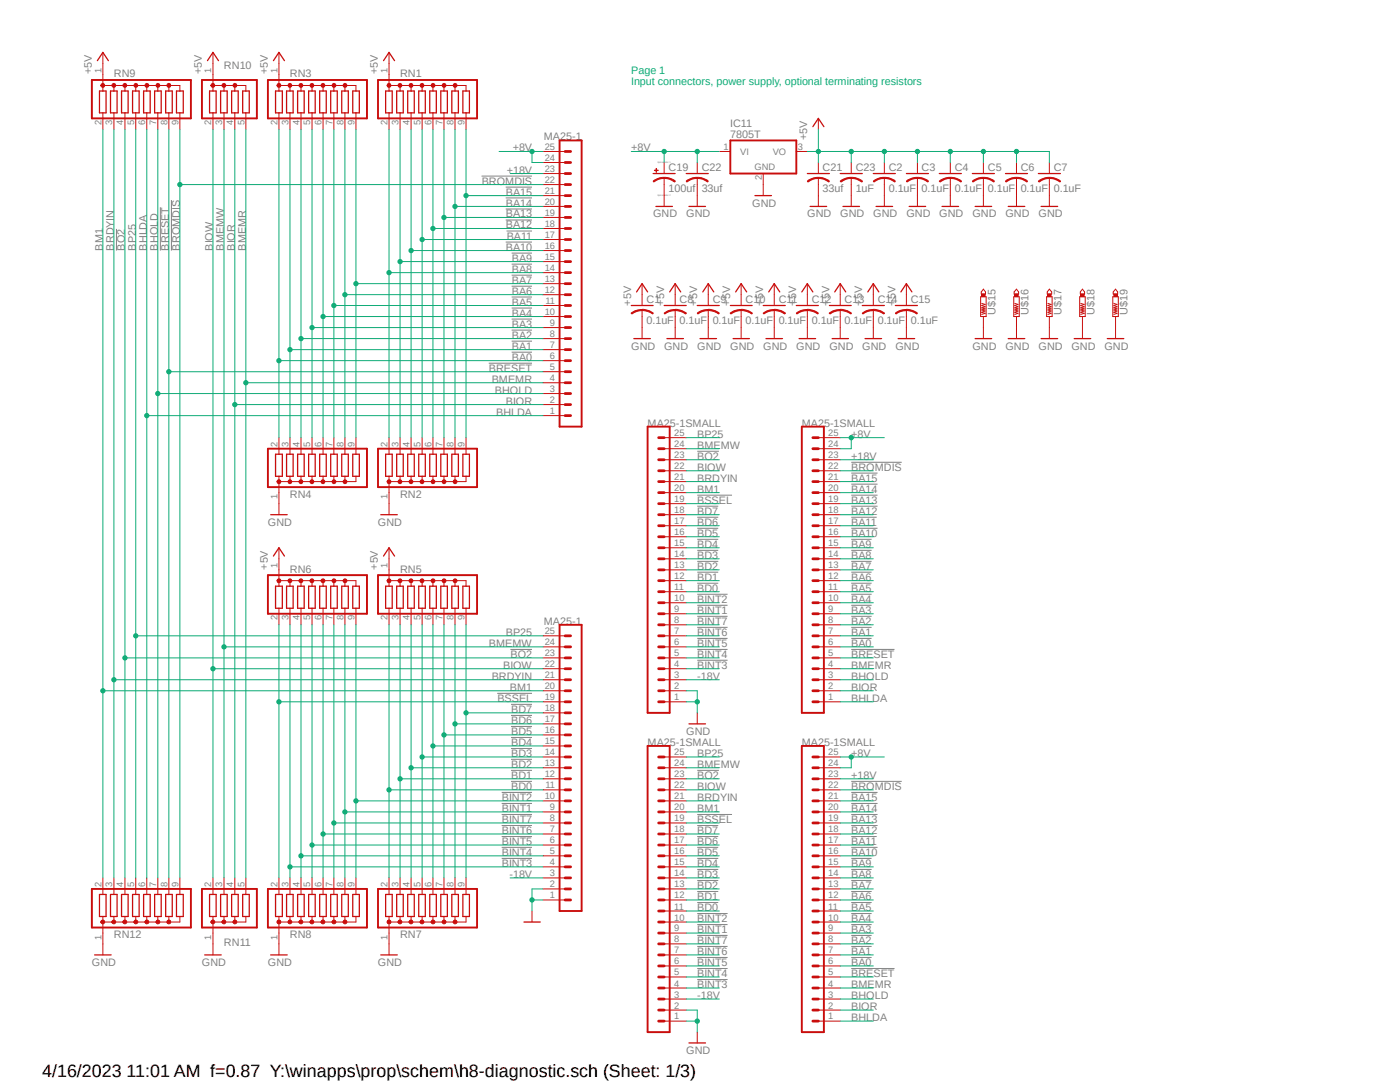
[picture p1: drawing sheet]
<svg xmlns="http://www.w3.org/2000/svg" width="279mm" height="216mm" viewBox="0 0 279 216" stroke-linecap="round" stroke-linejoin="round" font-family="sans-serif">
<defs><g id="words">
<text font-size="3.6" x="8.4" y="214.9">4/16/2023 11:01 AM f=0.87 Y:\winapps\prop\schem\h8-diagnostic.sch (Sheet: 1/3)</text>
<g font-size="2.2" fill="#808080">
<text x="18.3" y="14.9" transform="rotate(-90 18.3 14.9)">+5V</text>
<text x="22.7" y="15.4">RN9</text>
<text x="40.3" y="14.9" transform="rotate(-90 40.3 14.9)">+5V</text>
<text x="44.7" y="13.8">RN10</text>
<text x="53.5" y="14.9" transform="rotate(-90 53.5 14.9)">+5V</text>
<text x="57.9" y="15.4">RN3</text>
<text x="75.4" y="14.9" transform="rotate(-90 75.4 14.9)">+5V</text>
<text x="79.8" y="15.4">RN1</text>
<text x="108.5" y="28">MA25-1</text>
<text x="145.8" y="27.5">7805T</text>
<text x="145.8" y="25.3">IC11</text>
<text x="161.1" y="28" transform="rotate(-90 161.1 28)">+5V</text>
<text x="101.1" y="34.6">+18V</text>
<text x="102.3" y="30.2">+8V</text>
<text x="126" y="30.2">+8V</text>
<text x="133.4" y="34.1">C19</text>
<text x="140" y="34.1">C22</text>
<text x="164.2" y="34.1">C21</text>
<text x="170.8" y="34.1">C23</text>
<text x="177.4" y="34.1">C2</text>
<text x="183.9" y="34.1">C3</text>
<text x="190.5" y="34.1">C4</text>
<text x="197.1" y="34.1">C5</text>
<text x="203.7" y="34.1">C6</text>
<text x="210.3" y="34.1">C7</text>
<text x="96.1" y="36.8">BROMDIS</text>
<text x="101" y="41.2">BA14</text>
<text x="101" y="39">BA15</text>
<text x="133.4" y="38.2">100uf</text>
<text x="140" y="38.2">33uf</text>
<text x="150.1" y="41.2">GND</text>
<text x="164.2" y="38.2">33uf</text>
<text x="170.8" y="38.2">1uF</text>
<text x="177.4" y="38.2">0.1uF</text>
<text x="183.9" y="38.2">0.1uF</text>
<text x="190.5" y="38.2">0.1uF</text>
<text x="197.1" y="38.2">0.1uF</text>
<text x="203.7" y="38.2">0.1uF</text>
<text x="210.3" y="38.2">0.1uF</text>
<text x="101" y="45.6">BA12</text>
<text x="101" y="43.4">BA13</text>
<text x="101.1" y="47.8">BA11</text>
<text x="130.3" y="43.4">GND</text>
<text x="136.9" y="43.4">GND</text>
<text x="161.1" y="43.4">GND</text>
<text x="167.7" y="43.4">GND</text>
<text x="174.3" y="43.4">GND</text>
<text x="180.9" y="43.4">GND</text>
<text x="187.5" y="43.4">GND</text>
<text x="194.1" y="43.4">GND</text>
<text x="200.7" y="43.4">GND</text>
<text x="207.3" y="43.4">GND</text>
<text x="20.5" y="50" transform="rotate(-90 20.5 50)">BM1</text>
<text x="22.7" y="50" transform="rotate(-90 22.7 50)">BRDYIN</text>
<text x="24.9" y="50" transform="rotate(-90 24.9 50)">BO2</text>
<text x="27.1" y="50" transform="rotate(-90 27.1 50)">BP25</text>
<text x="29.3" y="50" transform="rotate(-90 29.3 50)">BHLDA</text>
<text x="31.5" y="50" transform="rotate(-90 31.5 50)">BHOLD</text>
<text x="33.7" y="50" transform="rotate(-90 33.7 50)">BRESET</text>
<text x="35.9" y="50" transform="rotate(-90 35.9 50)">BROMDIS</text>
<text x="42.5" y="50" transform="rotate(-90 42.5 50)">BIOW</text>
<text x="44.7" y="50" transform="rotate(-90 44.7 50)">BMEMW</text>
<text x="46.9" y="50" transform="rotate(-90 46.9 50)">BIOR</text>
<text x="49.1" y="50" transform="rotate(-90 49.1 50)">BMEMR</text>
<text x="101" y="50">BA10</text>
<text x="102.2" y="52.2">BA9</text>
<text x="102.2" y="58.8">BA6</text>
<text x="102.2" y="56.6">BA7</text>
<text x="102.2" y="54.4">BA8</text>
<text x="102.2" y="65.4">BA3</text>
<text x="102.2" y="63.2">BA4</text>
<text x="102.2" y="61">BA5</text>
<text x="126" y="61" transform="rotate(-90 126 61)">+5V</text>
<text x="129" y="64.6">0.1uF</text>
<text x="129" y="60.4">C1</text>
<text x="132.5" y="61" transform="rotate(-90 132.5 61)">+5V</text>
<text x="135.6" y="60.4">C8</text>
<text x="135.6" y="64.6">0.1uF</text>
<text x="139.1" y="61" transform="rotate(-90 139.1 61)">+5V</text>
<text x="142.2" y="60.4">C9</text>
<text x="142.2" y="64.6">0.1uF</text>
<text x="145.8" y="61" transform="rotate(-90 145.8 61)">+5V</text>
<text x="148.8" y="60.4">C10</text>
<text x="148.8" y="64.6">0.1uF</text>
<text x="152.3" y="61" transform="rotate(-90 152.3 61)">+5V</text>
<text x="155.4" y="60.4">C11</text>
<text x="155.4" y="64.6">0.1uF</text>
<text x="158.9" y="61" transform="rotate(-90 158.9 61)">+5V</text>
<text x="162" y="60.4">C12</text>
<text x="162" y="64.6">0.1uF</text>
<text x="165.5" y="61" transform="rotate(-90 165.5 61)">+5V</text>
<text x="168.6" y="60.4">C13</text>
<text x="168.6" y="64.6">0.1uF</text>
<text x="172.1" y="61" transform="rotate(-90 172.1 61)">+5V</text>
<text x="175.2" y="60.4">C14</text>
<text x="175.2" y="64.6">0.1uF</text>
<text x="178.7" y="61" transform="rotate(-90 178.7 61)">+5V</text>
<text x="181.8" y="60.4">C15</text>
<text x="181.8" y="64.6">0.1uF</text>
<text x="198.7" y="62.8" transform="rotate(-90 198.7 62.8)">U$15</text>
<text x="205.2" y="62.8" transform="rotate(-90 205.2 62.8)">U$16</text>
<text x="211.8" y="62.8" transform="rotate(-90 211.8 62.8)">U$17</text>
<text x="218.4" y="62.8" transform="rotate(-90 218.4 62.8)">U$18</text>
<text x="225" y="62.8" transform="rotate(-90 225 62.8)">U$19</text>
<text x="102.2" y="72">BA0</text>
<text x="102.2" y="69.8">BA1</text>
<text x="102.2" y="67.6">BA2</text>
<text x="126" y="69.8">GND</text>
<text x="132.5" y="69.8">GND</text>
<text x="139.1" y="69.8">GND</text>
<text x="145.8" y="69.8">GND</text>
<text x="152.3" y="69.8">GND</text>
<text x="158.9" y="69.8">GND</text>
<text x="165.5" y="69.8">GND</text>
<text x="172.1" y="69.8">GND</text>
<text x="178.7" y="69.8">GND</text>
<text x="194.1" y="69.8">GND</text>
<text x="200.7" y="69.8">GND</text>
<text x="207.3" y="69.8">GND</text>
<text x="213.8" y="69.8">GND</text>
<text x="220.4" y="69.8">GND</text>
<text x="97.6" y="74.2">BRESET</text>
<text x="98.1" y="76.4">BMEMR</text>
<text x="98.8" y="78.5">BHOLD</text>
<text x="99" y="82.9">BHLDA</text>
<text x="101" y="80.7">BIOR</text>
<text x="129.2" y="85.1">MA25-1SMALL</text>
<text x="139.1" y="87.3">BP25</text>
<text x="139.1" y="89.5">BMEMW</text>
<text x="160" y="85.1">MA25-1SMALL</text>
<text x="169.9" y="87.3">+8V</text>
<text x="139.1" y="91.7">BO2</text>
<text x="139.1" y="93.9">BIOW</text>
<text x="169.9" y="93.9">BROMDIS</text>
<text x="169.9" y="91.7">+18V</text>
<text x="57.9" y="99.3">RN4</text>
<text x="79.8" y="99.3">RN2</text>
<text x="139.1" y="96.1">BRDYIN</text>
<text x="139.1" y="98.3">BM1</text>
<text x="139.1" y="100.5">BSSEL</text>
<text x="169.9" y="100.5">BA13</text>
<text x="169.9" y="98.3">BA14</text>
<text x="169.9" y="96.1">BA15</text>
<text x="53.5" y="104.9">GND</text>
<text x="75.4" y="104.9">GND</text>
<text x="139.1" y="107.1">BD5</text>
<text x="139.1" y="104.9">BD6</text>
<text x="139.1" y="102.7">BD7</text>
<text x="169.9" y="107.1">BA10</text>
<text x="169.9" y="104.9">BA11</text>
<text x="169.9" y="102.7">BA12</text>
<text x="53.5" y="113.7" transform="rotate(-90 53.5 113.7)">+5V</text>
<text x="75.4" y="113.7" transform="rotate(-90 75.4 113.7)">+5V</text>
<text x="139.1" y="113.7">BD2</text>
<text x="139.1" y="111.5">BD3</text>
<text x="139.1" y="109.3">BD4</text>
<text x="169.9" y="113.7">BA7</text>
<text x="169.9" y="111.5">BA8</text>
<text x="169.9" y="109.3">BA9</text>
<text x="57.9" y="114.3">RN6</text>
<text x="79.8" y="114.3">RN5</text>
<text x="139.1" y="118.1">BD0</text>
<text x="139.1" y="115.9">BD1</text>
<text x="169.9" y="118.1">BA5</text>
<text x="169.9" y="115.9">BA6</text>
<text x="108.5" y="124.7">MA25-1</text>
<text x="139.1" y="124.7">BINT7</text>
<text x="139.1" y="122.5">BINT1</text>
<text x="139.1" y="120.3">BINT2</text>
<text x="169.9" y="124.7">BA2</text>
<text x="169.9" y="122.5">BA3</text>
<text x="169.9" y="120.3">BA4</text>
<text x="97.6" y="129.1">BMEMW</text>
<text x="101" y="126.9">BP25</text>
<text x="101.9" y="131.3">BO2</text>
<text x="139.1" y="131.3">BINT4</text>
<text x="139.1" y="129.1">BINT5</text>
<text x="139.1" y="126.9">BINT6</text>
<text x="169.9" y="131.3">BRESET</text>
<text x="169.9" y="129.1">BA0</text>
<text x="169.9" y="126.9">BA1</text>
<text x="98.1" y="135.6">BRDYIN</text>
<text x="100.4" y="133.5">BIOW</text>
<text x="101.8" y="137.8">BM1</text>
<text x="139.1" y="133.5">BINT3</text>
<text x="139.1" y="135.6">-18V</text>
<text x="169.9" y="135.6">BHOLD</text>
<text x="169.9" y="137.8">BIOR</text>
<text x="169.9" y="133.5">BMEMR</text>
<text x="99.3" y="140">BSSEL</text>
<text x="102" y="142.2">BD7</text>
<text x="169.9" y="140">BHLDA</text>
<text x="102" y="148.8">BD4</text>
<text x="102" y="146.6">BD5</text>
<text x="102" y="144.4">BD6</text>
<text x="129.2" y="148.8">MA25-1SMALL</text>
<text x="136.9" y="146.6">GND</text>
<text x="160" y="148.8">MA25-1SMALL</text>
<text x="102" y="155.4">BD1</text>
<text x="102" y="153.2">BD2</text>
<text x="102" y="151">BD3</text>
<text x="139.1" y="155.4">BO2</text>
<text x="139.1" y="151">BP25</text>
<text x="139.1" y="153.2">BMEMW</text>
<text x="169.9" y="155.4">+18V</text>
<text x="169.9" y="151">+8V</text>
<text x="100.2" y="159.8">BINT2</text>
<text x="102" y="157.6">BD0</text>
<text x="139.1" y="159.8">BRDYIN</text>
<text x="139.1" y="157.6">BIOW</text>
<text x="169.9" y="159.8">BA15</text>
<text x="169.9" y="157.6">BROMDIS</text>
<text x="100.2" y="166.4">BINT6</text>
<text x="100.2" y="164.2">BINT7</text>
<text x="100.2" y="162">BINT1</text>
<text x="139.1" y="166.4">BD7</text>
<text x="139.1" y="162">BM1</text>
<text x="139.1" y="164.2">BSSEL</text>
<text x="169.9" y="166.4">BA12</text>
<text x="169.9" y="164.2">BA13</text>
<text x="169.9" y="162">BA14</text>
<text x="100.2" y="173">BINT3</text>
<text x="100.2" y="170.8">BINT4</text>
<text x="100.2" y="168.6">BINT5</text>
<text x="139.1" y="173">BD4</text>
<text x="139.1" y="170.8">BD5</text>
<text x="139.1" y="168.6">BD6</text>
<text x="169.9" y="173">BA9</text>
<text x="169.9" y="170.8">BA10</text>
<text x="169.9" y="168.6">BA11</text>
<text x="101.7" y="175.2">-18V</text>
<text x="139.1" y="179.6">BD1</text>
<text x="139.1" y="177.4">BD2</text>
<text x="139.1" y="175.2">BD3</text>
<text x="169.9" y="179.6">BA6</text>
<text x="169.9" y="177.4">BA7</text>
<text x="169.9" y="175.2">BA8</text>
<text x="139.1" y="184">BINT2</text>
<text x="139.1" y="181.8">BD0</text>
<text x="169.9" y="184">BA4</text>
<text x="169.9" y="181.8">BA5</text>
<text x="22.7" y="187.2">RN12</text>
<text x="44.7" y="188.8">RN11</text>
<text x="57.9" y="187.2">RN8</text>
<text x="79.8" y="187.2">RN7</text>
<text x="139.1" y="190.5">BINT6</text>
<text x="139.1" y="188.4">BINT7</text>
<text x="139.1" y="186.2">BINT1</text>
<text x="169.9" y="190.5">BA1</text>
<text x="169.9" y="188.4">BA2</text>
<text x="169.9" y="186.2">BA3</text>
<text x="18.3" y="192.7">GND</text>
<text x="40.3" y="192.7">GND</text>
<text x="53.5" y="192.7">GND</text>
<text x="75.4" y="192.7">GND</text>
<text x="139.1" y="197.1">BINT3</text>
<text x="139.1" y="194.9">BINT4</text>
<text x="139.1" y="192.7">BINT5</text>
<text x="169.9" y="194.9">BRESET</text>
<text x="169.9" y="192.7">BA0</text>
<text x="169.9" y="197.1">BMEMR</text>
<text x="139.1" y="199.3">-18V</text>
<text x="169.9" y="199.3">BHOLD</text>
<text x="169.9" y="201.5">BIOR</text>
<text x="169.9" y="203.8">BHLDA</text>
<text x="136.9" y="210.3">GND</text>
</g>
<g font-size="2.2" fill="#0dab76">
<text x="126" y="14.8">Page 1</text>
<text x="126" y="17.1">Input connectors, power supply, optional terminating resistors</text>
</g>
<g font-size="1.9" fill="#808080">
<text x="20.2" y="14.6" transform="rotate(-90 20.2 14.6)">1</text>
<text x="42.2" y="14.6" transform="rotate(-90 42.2 14.6)">1</text>
<text x="55.4" y="14.6" transform="rotate(-90 55.4 14.6)">1</text>
<text x="77.3" y="14.6" transform="rotate(-90 77.3 14.6)">1</text>
<text x="20.2" y="25" transform="rotate(-90 20.2 25)">2</text>
<text x="22.4" y="25" transform="rotate(-90 22.4 25)">3</text>
<text x="24.6" y="25" transform="rotate(-90 24.6 25)">4</text>
<text x="26.8" y="25" transform="rotate(-90 26.8 25)">5</text>
<text x="29" y="25" transform="rotate(-90 29 25)">6</text>
<text x="31.2" y="25" transform="rotate(-90 31.2 25)">7</text>
<text x="33.4" y="25" transform="rotate(-90 33.4 25)">8</text>
<text x="35.6" y="25" transform="rotate(-90 35.6 25)">9</text>
<text x="42.2" y="25" transform="rotate(-90 42.2 25)">2</text>
<text x="44.4" y="25" transform="rotate(-90 44.4 25)">3</text>
<text x="46.6" y="25" transform="rotate(-90 46.6 25)">4</text>
<text x="48.8" y="25" transform="rotate(-90 48.8 25)">5</text>
<text x="55.4" y="25" transform="rotate(-90 55.4 25)">2</text>
<text x="57.6" y="25" transform="rotate(-90 57.6 25)">3</text>
<text x="59.8" y="25" transform="rotate(-90 59.8 25)">4</text>
<text x="61.9" y="25" transform="rotate(-90 61.9 25)">5</text>
<text x="64.1" y="25" transform="rotate(-90 64.1 25)">6</text>
<text x="66.3" y="25" transform="rotate(-90 66.3 25)">7</text>
<text x="68.5" y="25" transform="rotate(-90 68.5 25)">8</text>
<text x="70.7" y="25" transform="rotate(-90 70.7 25)">9</text>
<text x="77.3" y="25" transform="rotate(-90 77.3 25)">2</text>
<text x="79.5" y="25" transform="rotate(-90 79.5 25)">3</text>
<text x="81.7" y="25" transform="rotate(-90 81.7 25)">4</text>
<text x="83.9" y="25" transform="rotate(-90 83.9 25)">5</text>
<text x="86.1" y="25" transform="rotate(-90 86.1 25)">6</text>
<text x="88.3" y="25" transform="rotate(-90 88.3 25)">7</text>
<text x="90.5" y="25" transform="rotate(-90 90.5 25)">8</text>
<text x="92.7" y="25" transform="rotate(-90 92.7 25)">9</text>
<text x="108.7" y="29.9">25</text>
<text x="144.4" y="29.9">1</text>
<text x="159.2" y="29.9">3</text>
<text x="108.7" y="34.3">23</text>
<text x="108.7" y="32.1">24</text>
<text x="147.7" y="30.9">VI</text>
<text x="150.6" y="34">GND</text>
<text x="152" y="35.9" transform="rotate(-90 152 35.9)">2</text>
<text x="154.2" y="30.9">VO</text>
<text x="108.7" y="40.9">20</text>
<text x="108.7" y="38.7">21</text>
<text x="108.7" y="36.5">22</text>
<text x="108.7" y="47.5">17</text>
<text x="108.7" y="45.3">18</text>
<text x="108.7" y="43.1">19</text>
<text x="108.7" y="51.9">15</text>
<text x="108.7" y="49.7">16</text>
<text x="108.7" y="58.5">12</text>
<text x="108.7" y="56.3">13</text>
<text x="108.7" y="54.1">14</text>
<text x="108.7" y="62.9">10</text>
<text x="108.8" y="60.7">11</text>
<text x="109.7" y="65.1">9</text>
<text x="109.7" y="71.7">6</text>
<text x="109.7" y="69.5">7</text>
<text x="109.7" y="67.3">8</text>
<text x="109.7" y="76">4</text>
<text x="109.7" y="73.8">5</text>
<text x="109.7" y="82.6">1</text>
<text x="109.7" y="80.4">2</text>
<text x="109.7" y="78.2">3</text>
<text x="55.4" y="89.2" transform="rotate(-90 55.4 89.2)">2</text>
<text x="57.6" y="89.2" transform="rotate(-90 57.6 89.2)">3</text>
<text x="59.8" y="89.2" transform="rotate(-90 59.8 89.2)">4</text>
<text x="61.9" y="89.2" transform="rotate(-90 61.9 89.2)">5</text>
<text x="64.1" y="89.2" transform="rotate(-90 64.1 89.2)">6</text>
<text x="66.3" y="89.2" transform="rotate(-90 66.3 89.2)">7</text>
<text x="68.5" y="89.2" transform="rotate(-90 68.5 89.2)">8</text>
<text x="70.7" y="89.2" transform="rotate(-90 70.7 89.2)">9</text>
<text x="77.3" y="89.2" transform="rotate(-90 77.3 89.2)">2</text>
<text x="79.5" y="89.2" transform="rotate(-90 79.5 89.2)">3</text>
<text x="81.7" y="89.2" transform="rotate(-90 81.7 89.2)">4</text>
<text x="83.9" y="89.2" transform="rotate(-90 83.9 89.2)">5</text>
<text x="86.1" y="89.2" transform="rotate(-90 86.1 89.2)">6</text>
<text x="88.3" y="89.2" transform="rotate(-90 88.3 89.2)">7</text>
<text x="90.5" y="89.2" transform="rotate(-90 90.5 89.2)">8</text>
<text x="92.7" y="89.2" transform="rotate(-90 92.7 89.2)">9</text>
<text x="134.6" y="89.2">24</text>
<text x="134.6" y="87">25</text>
<text x="165.3" y="89.2">24</text>
<text x="165.3" y="87">25</text>
<text x="134.6" y="95.8">21</text>
<text x="134.6" y="93.6">22</text>
<text x="134.6" y="91.4">23</text>
<text x="165.3" y="95.8">21</text>
<text x="165.3" y="93.6">22</text>
<text x="165.3" y="91.4">23</text>
<text x="55.4" y="99.7" transform="rotate(-90 55.4 99.7)">1</text>
<text x="77.3" y="99.7" transform="rotate(-90 77.3 99.7)">1</text>
<text x="134.6" y="100.2">19</text>
<text x="134.6" y="98">20</text>
<text x="165.3" y="100.2">19</text>
<text x="165.3" y="98">20</text>
<text x="134.6" y="106.8">16</text>
<text x="134.6" y="104.6">17</text>
<text x="134.6" y="102.4">18</text>
<text x="165.3" y="106.8">16</text>
<text x="165.3" y="104.6">17</text>
<text x="165.3" y="102.4">18</text>
<text x="55.4" y="113.4" transform="rotate(-90 55.4 113.4)">1</text>
<text x="77.3" y="113.4" transform="rotate(-90 77.3 113.4)">1</text>
<text x="134.6" y="113.4">13</text>
<text x="134.6" y="111.2">14</text>
<text x="134.6" y="109">15</text>
<text x="165.3" y="113.4">13</text>
<text x="165.3" y="111.2">14</text>
<text x="165.3" y="109">15</text>
<text x="134.6" y="120">10</text>
<text x="134.6" y="117.8">11</text>
<text x="134.6" y="115.6">12</text>
<text x="165.3" y="120">10</text>
<text x="165.3" y="117.8">11</text>
<text x="165.3" y="115.6">12</text>
<text x="55.4" y="123.8" transform="rotate(-90 55.4 123.8)">2</text>
<text x="57.6" y="123.8" transform="rotate(-90 57.6 123.8)">3</text>
<text x="59.8" y="123.8" transform="rotate(-90 59.8 123.8)">4</text>
<text x="61.9" y="123.8" transform="rotate(-90 61.9 123.8)">5</text>
<text x="64.1" y="123.8" transform="rotate(-90 64.1 123.8)">6</text>
<text x="66.3" y="123.8" transform="rotate(-90 66.3 123.8)">7</text>
<text x="68.5" y="123.8" transform="rotate(-90 68.5 123.8)">8</text>
<text x="70.7" y="123.8" transform="rotate(-90 70.7 123.8)">9</text>
<text x="77.3" y="123.8" transform="rotate(-90 77.3 123.8)">2</text>
<text x="79.5" y="123.8" transform="rotate(-90 79.5 123.8)">3</text>
<text x="81.7" y="123.8" transform="rotate(-90 81.7 123.8)">4</text>
<text x="83.9" y="123.8" transform="rotate(-90 83.9 123.8)">5</text>
<text x="86.1" y="123.8" transform="rotate(-90 86.1 123.8)">6</text>
<text x="88.3" y="123.8" transform="rotate(-90 88.3 123.8)">7</text>
<text x="90.5" y="123.8" transform="rotate(-90 90.5 123.8)">8</text>
<text x="92.7" y="123.8" transform="rotate(-90 92.7 123.8)">9</text>
<text x="134.6" y="124.4">8</text>
<text x="134.6" y="122.2">9</text>
<text x="165.3" y="124.4">8</text>
<text x="165.3" y="122.2">9</text>
<text x="108.7" y="130.9">23</text>
<text x="108.7" y="128.7">24</text>
<text x="108.7" y="126.6">25</text>
<text x="134.6" y="130.9">5</text>
<text x="134.6" y="128.7">6</text>
<text x="134.6" y="126.6">7</text>
<text x="165.3" y="130.9">5</text>
<text x="165.3" y="128.7">6</text>
<text x="165.3" y="126.6">7</text>
<text x="108.7" y="137.5">20</text>
<text x="108.7" y="135.3">21</text>
<text x="108.7" y="133.1">22</text>
<text x="134.6" y="137.5">2</text>
<text x="134.6" y="135.3">3</text>
<text x="134.6" y="133.1">4</text>
<text x="165.3" y="137.5">2</text>
<text x="165.3" y="135.3">3</text>
<text x="165.3" y="133.1">4</text>
<text x="108.7" y="141.9">18</text>
<text x="108.7" y="139.7">19</text>
<text x="134.6" y="139.7">1</text>
<text x="165.3" y="139.7">1</text>
<text x="108.7" y="148.5">15</text>
<text x="108.7" y="146.3">16</text>
<text x="108.7" y="144.1">17</text>
<text x="108.7" y="155.1">12</text>
<text x="108.7" y="152.9">13</text>
<text x="108.7" y="150.7">14</text>
<text x="134.6" y="155.1">23</text>
<text x="134.6" y="152.9">24</text>
<text x="134.6" y="150.7">25</text>
<text x="165.3" y="155.1">23</text>
<text x="165.3" y="152.9">24</text>
<text x="165.3" y="150.7">25</text>
<text x="108.7" y="159.5">10</text>
<text x="108.8" y="157.3">11</text>
<text x="109.7" y="161.7">9</text>
<text x="134.6" y="161.7">20</text>
<text x="134.6" y="159.5">21</text>
<text x="134.6" y="157.3">22</text>
<text x="165.3" y="161.7">20</text>
<text x="165.3" y="159.5">21</text>
<text x="165.3" y="157.3">22</text>
<text x="109.7" y="166.1">7</text>
<text x="109.7" y="163.9">8</text>
<text x="134.6" y="166.1">18</text>
<text x="134.6" y="163.9">19</text>
<text x="165.3" y="166.1">18</text>
<text x="165.3" y="163.9">19</text>
<text x="109.7" y="172.7">4</text>
<text x="109.7" y="170.5">5</text>
<text x="109.7" y="168.3">6</text>
<text x="134.6" y="172.7">15</text>
<text x="134.6" y="170.5">16</text>
<text x="134.6" y="168.3">17</text>
<text x="165.3" y="172.7">15</text>
<text x="165.3" y="170.5">16</text>
<text x="165.3" y="168.3">17</text>
<text x="20.2" y="177.1" transform="rotate(-90 20.2 177.1)">2</text>
<text x="22.4" y="177.1" transform="rotate(-90 22.4 177.1)">3</text>
<text x="24.6" y="177.1" transform="rotate(-90 24.6 177.1)">4</text>
<text x="26.8" y="177.1" transform="rotate(-90 26.8 177.1)">5</text>
<text x="29" y="177.1" transform="rotate(-90 29 177.1)">6</text>
<text x="31.2" y="177.1" transform="rotate(-90 31.2 177.1)">7</text>
<text x="33.4" y="177.1" transform="rotate(-90 33.4 177.1)">8</text>
<text x="35.6" y="177.1" transform="rotate(-90 35.6 177.1)">9</text>
<text x="42.2" y="177.1" transform="rotate(-90 42.2 177.1)">2</text>
<text x="44.4" y="177.1" transform="rotate(-90 44.4 177.1)">3</text>
<text x="46.6" y="177.1" transform="rotate(-90 46.6 177.1)">4</text>
<text x="48.8" y="177.1" transform="rotate(-90 48.8 177.1)">5</text>
<text x="55.4" y="177.1" transform="rotate(-90 55.4 177.1)">2</text>
<text x="57.6" y="177.1" transform="rotate(-90 57.6 177.1)">3</text>
<text x="59.8" y="177.1" transform="rotate(-90 59.8 177.1)">4</text>
<text x="61.9" y="177.1" transform="rotate(-90 61.9 177.1)">5</text>
<text x="64.1" y="177.1" transform="rotate(-90 64.1 177.1)">6</text>
<text x="66.3" y="177.1" transform="rotate(-90 66.3 177.1)">7</text>
<text x="68.5" y="177.1" transform="rotate(-90 68.5 177.1)">8</text>
<text x="70.7" y="177.1" transform="rotate(-90 70.7 177.1)">9</text>
<text x="77.3" y="177.1" transform="rotate(-90 77.3 177.1)">2</text>
<text x="79.5" y="177.1" transform="rotate(-90 79.5 177.1)">3</text>
<text x="81.7" y="177.1" transform="rotate(-90 81.7 177.1)">4</text>
<text x="83.9" y="177.1" transform="rotate(-90 83.9 177.1)">5</text>
<text x="86.1" y="177.1" transform="rotate(-90 86.1 177.1)">6</text>
<text x="88.3" y="177.1" transform="rotate(-90 88.3 177.1)">7</text>
<text x="90.5" y="177.1" transform="rotate(-90 90.5 177.1)">8</text>
<text x="92.7" y="177.1" transform="rotate(-90 92.7 177.1)">9</text>
<text x="109.7" y="179.3">1</text>
<text x="109.7" y="177.1">2</text>
<text x="109.7" y="174.9">3</text>
<text x="134.6" y="179.3">12</text>
<text x="134.6" y="177.1">13</text>
<text x="134.6" y="174.9">14</text>
<text x="165.3" y="179.3">12</text>
<text x="165.3" y="177.1">13</text>
<text x="165.3" y="174.9">14</text>
<text x="134.6" y="185.8">9</text>
<text x="134.6" y="183.7">10</text>
<text x="134.6" y="181.5">11</text>
<text x="165.3" y="185.8">9</text>
<text x="165.3" y="183.7">10</text>
<text x="165.3" y="181.5">11</text>
<text x="20.2" y="187.5" transform="rotate(-90 20.2 187.5)">1</text>
<text x="42.2" y="187.5" transform="rotate(-90 42.2 187.5)">1</text>
<text x="55.4" y="187.5" transform="rotate(-90 55.4 187.5)">1</text>
<text x="77.3" y="187.5" transform="rotate(-90 77.3 187.5)">1</text>
<text x="134.6" y="190.2">7</text>
<text x="134.6" y="188">8</text>
<text x="165.3" y="190.2">7</text>
<text x="165.3" y="188">8</text>
<text x="134.6" y="196.8">4</text>
<text x="134.6" y="194.6">5</text>
<text x="134.6" y="192.4">6</text>
<text x="165.3" y="196.8">4</text>
<text x="165.3" y="194.6">5</text>
<text x="165.3" y="192.4">6</text>
<text x="134.6" y="203.4">1</text>
<text x="134.6" y="201.3">2</text>
<text x="134.6" y="199.1">3</text>
<text x="165.3" y="203.4">1</text>
<text x="165.3" y="201.3">2</text>
<text x="165.3" y="199.1">3</text>
</g>
<g font-size=".5" fill="#808080">
<text x="131.2" y="32.6">SpiceOrder 1</text>
<text x="131.2" y="39.2">SpiceOrder 2</text>
</g>
</g></defs>
<path d="M16 8.4l255.8 202.5M271.8 8.4l-255.8 202.5" fill="none" stroke="#fff" stroke-width=".2"/>
<g fill="none" stroke="#808080" stroke-width=".2">
<path d="M34.2 39.9v10.1M96.1 35.1h10.1M100.9 39.5h5.3M100.9 37.3h5.3M23.2 45.7v4.3M32 41.4v8.6M100.9 48.3h5.3M100.9 43.9h5.3M100.9 41.7h5.3M101.1 46.1h5.1M102.1 59.3h4.1M102.1 57.1h4.1"/>
<path d="M102.1 54.9h4.1M102.1 52.7h4.1M102.1 50.5h4.1M97.5 72.5h8.7M102.1 70.3h4.1M102.1 68.1h4.1M102.1 65.9h4.1M102.1 63.7h4.1M102.1 61.5h4.1M139.1 90h4.4M139.1 98.8h7M169.9 98.8h5.2"/>
<path d="M169.9 96.6h5.2M169.9 94.4h5.2M169.9 92.2h10.1M139.1 118.6h6.1M139.1 116.4h4.2M139.1 114.2h4.2M139.1 112h4.2M139.1 109.8h4.2M139.1 107.6h4.2M139.1 105.4h4.2M139.1 103.2h4.2M139.1 101h4.2"/>
<path d="M169.9 118.6h4M169.9 116.4h4M169.9 114.2h4M169.9 112h4M169.9 109.8h4M169.9 107.6h4M169.9 105.4h5.2M169.9 103.2h5.1M169.9 101h5.2M99.2 138.3h7M101.9 129.6h4.3M139.1 129.6h6.1"/>
<path d="M139.1 131.7h6.1M139.1 127.4h6.1M139.1 125.2h6.1M139.1 123h6.1M139.1 120.8h6.1M169.9 129.6h8.6M169.9 127.4h4M169.9 125.2h4M169.9 123h4M169.9 120.8h4M100.1 158.1h6.1M102 155.9h4.2"/>
<path d="M102 153.7h4.2M102 151.5h4.2M102 149.4h4.2M102 147.2h4.2M102 144.9h4.2M102 142.7h4.2M102 140.5h4.2M139.1 153.7h4.4M169.9 158.1h5.2M169.9 155.9h10.1M100.1 171.3h6.1M100.1 169.1h6.1"/>
<path d="M100.1 166.9h6.1M100.1 164.7h6.1M100.1 162.5h6.1M100.1 160.3h6.1M139.1 171.3h4.2M139.1 169.1h4.2M139.1 166.9h4.2M139.1 164.7h4.2M139.1 162.5h7M139.1 177.9h4.2M139.1 175.7h4.2M139.1 173.5h4.2"/>
<path d="M169.9 171.3h4M169.9 169.1h5.2M169.9 166.9h5.1M169.9 164.7h5.2M169.9 162.5h5.2M169.9 160.3h5.2M169.9 177.9h4M169.9 175.7h4M169.9 173.5h4M139.1 193.3h6.1M139.1 195.5h6.1M139.1 191.1h6.1"/>
<path d="M139.1 188.8h6.1M139.1 186.6h6.1M139.1 184.5h6.1M139.1 182.3h6.1M139.1 180.1h4.2M169.9 193.3h8.6M169.9 191.1h4M169.9 188.8h4M169.9 186.6h4M169.9 184.5h4M169.9 182.3h4M169.9 180.1h4"/>
</g>
<path d="M111.7 28h4.4v57.1h-4.4zM145.8 28h13.1v6.6h-13.1zM111.7 124.7h4.4v57.1h-4.4z" fill="none" stroke="#c90d0c" stroke-width=".38"/>
<g fill="none" stroke="#c90d0c" stroke-width=".55">
<path d="M112.8 36.8h1.1M112.8 39h1.1M112.8 32.4h1.1M112.8 34.6h1.1M112.8 30.2h1.1M112.8 58.8h1.1M112.8 52.2h1.1M112.8 54.4h1.1M112.8 56.6h1.1M112.8 47.8h1.1M112.8 50h1.1M112.8 41.2h1.1"/>
<path d="M112.8 43.4h1.1M112.8 45.6h1.1M112.8 78.5h1.1M112.8 74.2h1.1M112.8 76.4h1.1M112.8 67.6h1.1M112.8 69.8h1.1M112.8 72h1.1M112.8 63.2h1.1M112.8 65.4h1.1M112.8 61h1.1M112.8 80.7h1.1"/>
<path d="M112.8 82.9h1.1M112.8 137.8h1.1M112.8 133.4h1.1M112.8 135.6h1.1M112.8 129.1h1.1M112.8 131.3h1.1M112.8 126.9h1.1M112.8 159.8h1.1M112.8 155.4h1.1M112.8 157.6h1.1M112.8 148.8h1.1M112.8 151h1.1"/>
<path d="M112.8 153.2h1.1M112.8 144.4h1.1M112.8 146.6h1.1M112.8 140h1.1M112.8 142.2h1.1M112.8 175.2h1.1M112.8 177.4h1.1M112.8 179.6h1.1M112.8 170.8h1.1M112.8 173h1.1M112.8 164.2h1.1M112.8 166.4h1.1"/>
<path d="M112.8 168.6h1.1M112.8 162h1.1"/>
</g>
<g fill="none" stroke="#c90d0c" stroke-width=".2">
<path d="M108.4 39h4.4M108.4 36.8h4.4M108.4 34.6h4.4M108.4 32.4h4.4M108.4 30.2h4.4M132.5 35.5v1.3M132.5 39v2.2M143.6 30.2h2.2M152.3 34.6v2.2M158.9 30.2h2.2M163.3 23.6v2.2M108.4 58.8h4.4"/>
<path d="M108.4 56.6h4.4M108.4 54.4h4.4M108.4 52.2h4.4M108.4 50h4.4M108.4 47.8h4.4M108.4 45.6h4.4M108.4 43.4h4.4M108.4 41.2h4.4M108.4 78.5h4.4M108.4 76.4h4.4M108.4 74.2h4.4M108.4 72h4.4"/>
<path d="M108.4 69.8h4.4M108.4 67.6h4.4M108.4 65.4h4.4M108.4 63.2h4.4M108.4 61h4.4M108.4 82.9h4.4M108.4 80.7h4.4M108.4 137.8h4.4M108.4 135.6h4.4M108.4 133.4h4.4M108.4 131.3h4.4M108.4 129.1h4.4"/>
<path d="M108.4 126.9h4.4M108.4 159.8h4.4M108.4 157.6h4.4M108.4 155.4h4.4M108.4 153.2h4.4M108.4 151h4.4M108.4 148.8h4.4M108.4 146.6h4.4M108.4 144.4h4.4M108.4 142.2h4.4M108.4 140h4.4M108.4 179.6h4.4"/>
<path d="M108.4 177.4h4.4M108.4 175.2h4.4M108.4 173h4.4M108.4 170.8h4.4M108.4 168.6h4.4M108.4 166.4h4.4M108.4 164.2h4.4M108.4 162h4.4M106.2 181.8v2.2"/>
</g>
<path d="M130.3 34.6h4.4M162.2 25.3l1.1-1.7 1.1 1.7M130.9 41.2h3.3M104.6 184h3.2" fill="none" stroke="#c90d0c" stroke-width=".25"/>
<path d="M132.5 35.4a3.3 3.3 0 0 1 2.3 .8l-.2 .1a3.1 3.1 0 0 0-2.1-.7z" fill-rule="evenodd" fill="#c90d0c"/>
<path d="M132.5 35.4a3.3 3.3 0 0 1 2.3 .8l-.2 .1a3.1 3.1 0 0 0-2.1-.7z" fill="none" stroke="#c90d0c" stroke-width=".2"/>
<path d="M130.3 36.2a3.4 3.4 0 0 1 2.2-.8v.2a3.1 3.1 0 0 0-2 .7z" fill-rule="evenodd" fill="#c90d0c"/>
<path d="M130.3 36.2a3.4 3.4 0 0 1 2.2-.8v.2a3.1 3.1 0 0 0-2 .7z" fill="none" stroke="#c90d0c" stroke-width=".2"/>
<path d="M130.6 34h.8z" fill-rule="evenodd" fill="#c90d0c"/>
<path d="M130.6 34h.8z" fill="none" stroke="#c90d0c" stroke-width=".2"/>
<path d="M130.9 33.6l.1 .8z" fill-rule="evenodd" fill="#c90d0c"/>
<path d="M130.9 33.6l.1 .8zM132.5 32.4v2.2M132.5 36.8v2.2M139.1 35.5v1.3M152.3 36.8v2.2M163.3 39v2.2" fill="none" stroke="#c90d0c" stroke-width=".2"/>
<path d="M136.9 34.6h4.5M150.7 39h3.3M161.7 41.2h3.3" fill="none" stroke="#c90d0c" stroke-width=".25"/>
<path d="M139.1 35.4a3.1 3.1 0 0 1 2.3 .8l-.2 .1a3.1 3.1 0 0 0-2.1-.7z" fill-rule="evenodd" fill="#c90d0c"/>
<path d="M139.1 35.4a3.1 3.1 0 0 1 2.3 .8l-.2 .1a3.1 3.1 0 0 0-2.1-.7z" fill="none" stroke="#c90d0c" stroke-width=".2"/>
<path d="M136.9 36.2a3.4 3.4 0 0 1 2.2-.8v.2a3.1 3.1 0 0 0-2 .7z" fill-rule="evenodd" fill="#c90d0c"/>
<path d="M136.9 36.2a3.4 3.4 0 0 1 2.2-.8v.2a3.1 3.1 0 0 0-2 .7zM139.1 32.4v2.2M139.1 36.8v4.4M169.9 35.5v1.3" fill="none" stroke="#c90d0c" stroke-width=".2"/>
<path d="M167.7 34.6h4.4M137.5 41.2h3.3" fill="none" stroke="#c90d0c" stroke-width=".25"/>
<path d="M169.9 35.4a3.3 3.3 0 0 1 2.2 .8l-.1 .1a3.3 3.3 0 0 0-2.1-.7z" fill-rule="evenodd" fill="#c90d0c"/>
<path d="M169.9 35.4a3.3 3.3 0 0 1 2.2 .8l-.1 .1a3.3 3.3 0 0 0-2.1-.7z" fill="none" stroke="#c90d0c" stroke-width=".2"/>
<path d="M167.7 36.2a3.4 3.4 0 0 1 2.2-.8v.2a3.1 3.1 0 0 0-2 .7z" fill-rule="evenodd" fill="#c90d0c"/>
<path d="M163.3 35.5v1.3M167.7 36.2a3.4 3.4 0 0 1 2.2-.8v.2a3.1 3.1 0 0 0-2 .7zM169.9 32.4v2.2M169.9 36.8v4.4" fill="none" stroke="#c90d0c" stroke-width=".2"/>
<path d="M161.1 34.6h4.4M168.2 41.2h3.3" fill="none" stroke="#c90d0c" stroke-width=".25"/>
<path d="M163.3 35.4a3.1 3.1 0 0 1 2.2 .8l-.1 .1a3.1 3.1 0 0 0-2.1-.7z" fill-rule="evenodd" fill="#c90d0c"/>
<path d="M163.3 35.4a3.1 3.1 0 0 1 2.2 .8l-.1 .1a3.1 3.1 0 0 0-2.1-.7z" fill="none" stroke="#c90d0c" stroke-width=".2"/>
<path d="M161.1 36.2a3.4 3.4 0 0 1 2.2-.8v.2a3.1 3.1 0 0 0-2.1 .7z" fill-rule="evenodd" fill="#c90d0c"/>
<g fill="none" stroke="#c90d0c" stroke-width=".2">
<path d="M77.6 14.9v3.3M77.6 17.1h15.4v1.1M79.8 17.1v1.1M82 17.1v1.1M84.2 17.1v1.1M86.4 17.1v1.1M88.6 17.1v1.1M90.8 17.1v1.1M77.6 22.5v1.1M79.8 22.5v1.1M82 22.5v1.1M84.2 22.5v1.1"/>
<path d="M86.4 22.5v1.1M88.6 22.5v1.1M90.8 22.5v1.1M93 22.5v1.1M161.1 36.2a3.4 3.4 0 0 1 2.2-.8v.2a3.1 3.1 0 0 0-2.1 .7zM163.3 32.4v2.2M163.3 36.8v2.2M132.5 98.3h4.4M132.5 96.1h4.4M132.5 93.9h4.4M132.5 91.7h4.4M132.5 89.5h4.4"/>
<path d="M132.5 87.3h4.4M163.3 98.3h4.4M163.3 96.1h4.4M163.3 93.9h4.4M163.3 91.7h4.4M163.3 89.5h4.4M163.3 87.3h4.4M132.5 118.1h4.4M132.5 115.9h4.4M132.5 113.7h4.4M132.5 111.5h4.4M132.5 109.3h4.4"/>
<path d="M132.5 107.1h4.4M132.5 104.9h4.4M132.5 102.7h4.4M132.5 100.5h4.4M163.3 118.1h4.4M163.3 115.9h4.4M163.3 113.7h4.4M163.3 111.5h4.4M163.3 109.3h4.4M163.3 107.1h4.4M163.3 104.9h4.4M163.3 102.7h4.4"/>
<path d="M163.3 100.5h4.4M132.5 137.8h4.4M132.5 135.6h4.4M132.5 133.4h4.4M132.5 131.3h4.4M132.5 129.1h4.4M132.5 126.9h4.4M132.5 124.7h4.4M132.5 122.5h4.4M132.5 120.3h4.4M163.3 137.8h4.4M163.3 135.6h4.4"/>
<path d="M163.3 133.4h4.4M163.3 131.3h4.4M163.3 129.1h4.4M163.3 126.9h4.4M163.3 124.7h4.4M163.3 122.5h4.4M163.3 120.3h4.4M132.5 140h4.4M132.5 159.8h4.4M132.5 157.6h4.4M132.5 155.4h4.4M132.5 153.2h4.4"/>
<path d="M132.5 151h4.4M139.1 142.2v2.2M163.3 140h4.4M163.3 159.8h4.4M163.3 157.6h4.4M163.3 155.4h4.4M163.3 153.2h4.4M163.3 151h4.4M132.5 179.6h4.4M132.5 177.4h4.4M132.5 175.2h4.4M132.5 173h4.4"/>
<path d="M132.5 170.8h4.4M132.5 168.6h4.4M132.5 166.4h4.4M132.5 164.2h4.4M132.5 162h4.4M163.3 179.6h4.4M163.3 177.4h4.4M163.3 175.2h4.4M163.3 173h4.4M163.3 170.8h4.4M163.3 168.6h4.4M163.3 166.4h4.4"/>
<path d="M163.3 164.2h4.4M163.3 162h4.4M132.5 199.3h4.4M132.5 197.1h4.4M132.5 194.9h4.4M132.5 192.7h4.4M132.5 190.5h4.4M132.5 188.3h4.4M132.5 186.2h4.4M132.5 184h4.4M132.5 181.8h4.4M163.3 199.3h4.4"/>
<path d="M163.3 197.1h4.4M163.3 194.9h4.4M163.3 192.7h4.4M163.3 190.5h4.4M163.3 188.3h4.4M163.3 186.2h4.4M163.3 184h4.4M163.3 181.8h4.4M132.5 203.8h4.4M132.5 201.5h4.4M139.1 206v2.1M163.3 203.8h4.4"/>
<path d="M163.3 201.5h4.4"/>
</g>
<path d="M75.4 16h19.8v7.6h-19.8zM129.2 85.1h4.4v57.1h-4.4zM160 85.1h4.4v57.1h-4.4zM129.2 148.8h4.4v57.2h-4.4zM160 148.8h4.4v57.2h-4.4z" fill="none" stroke="#c90d0c" stroke-width=".38"/>
<g fill="none" stroke="#c90d0c" stroke-width=".55">
<path d="M131.4 98.3h1.1M131.4 93.9h1.1M131.4 96.1h1.1M131.4 89.5h1.1M131.4 91.7h1.1M131.4 87.3h1.1M162.2 98.3h1.1M162.2 93.9h1.1M162.2 96.1h1.1M162.2 89.5h1.1M162.2 91.7h1.1M162.2 87.3h1.1"/>
<path d="M131.4 115.9h1.1M131.4 118.1h1.1M131.4 109.3h1.1M131.4 111.5h1.1M131.4 113.7h1.1M131.4 104.9h1.1M131.4 107.1h1.1M131.4 100.5h1.1M131.4 102.7h1.1M162.2 115.9h1.1M162.2 118.1h1.1M162.2 109.3h1.1"/>
<path d="M162.2 111.5h1.1M162.2 113.7h1.1M162.2 104.9h1.1M162.2 107.1h1.1M162.2 100.5h1.1M162.2 102.7h1.1M131.4 135.6h1.1M131.4 137.8h1.1M131.4 131.3h1.1M131.4 133.4h1.1M131.4 124.7h1.1M131.4 126.9h1.1"/>
<path d="M131.4 129.1h1.1M131.4 120.3h1.1M131.4 122.5h1.1M162.2 135.6h1.1M162.2 137.8h1.1M162.2 131.3h1.1M162.2 133.4h1.1M162.2 124.7h1.1M162.2 126.9h1.1M162.2 129.1h1.1M162.2 120.3h1.1M162.2 122.5h1.1"/>
<path d="M131.4 140h1.1M131.4 157.6h1.1M131.4 159.8h1.1M131.4 153.2h1.1M131.4 155.4h1.1M131.4 151h1.1M162.2 140h1.1M162.2 157.6h1.1M162.2 159.8h1.1M162.2 153.2h1.1M162.2 155.4h1.1M162.2 151h1.1"/>
<path d="M131.4 179.6h1.1M131.4 173h1.1M131.4 175.2h1.1M131.4 177.4h1.1M131.4 168.6h1.1M131.4 170.8h1.1M131.4 162h1.1M131.4 164.2h1.1M131.4 166.4h1.1M162.2 179.6h1.1M162.2 173h1.1M162.2 175.2h1.1"/>
<path d="M162.2 177.4h1.1M162.2 168.6h1.1M162.2 170.8h1.1M162.2 162h1.1M162.2 164.2h1.1M162.2 166.4h1.1M131.4 199.3h1.1M131.4 194.9h1.1M131.4 197.1h1.1M131.4 188.3h1.1M131.4 190.5h1.1M131.4 192.7h1.1"/>
<path d="M131.4 184h1.1M131.4 186.2h1.1M131.4 181.8h1.1M162.2 199.3h1.1M162.2 194.9h1.1M162.2 197.1h1.1M162.2 188.3h1.1M162.2 190.5h1.1M162.2 192.7h1.1M162.2 184h1.1M162.2 186.2h1.1M162.2 181.8h1.1"/>
<path d="M131.4 201.5h1.1M131.4 203.8h1.1M162.2 201.5h1.1M162.2 203.8h1.1"/>
</g>
<path d="M77 18.2h1.3v4.3h-1.3zM79.2 18.2h1.3v4.3h-1.3zM81.4 18.2h1.3v4.3h-1.3zM83.6 18.2h1.3v4.3h-1.3zM85.8 18.2h1.3v4.3h-1.3zM88 18.2h1.3v4.3h-1.3zM90.2 18.2h1.3v4.3h-1.3zM92.4 18.2h1.3v4.3h-1.3zM137.5 144.4h3.3M137.5 208.1h3.3" fill="none" stroke="#c90d0c" stroke-width=".25"/>
<path d="M90.6 16.8l.2-.2 .3 .2 .1 .3-.1 .2-.3 .1-.2-.1-.2-.2 .4-.1-.4 .1z" fill-rule="evenodd" fill="#c90d0c"/>
<path d="M90.6 16.8l.2-.2 .3 .2 .1 .3-.1 .2-.3 .1-.2-.1-.2-.2 .4-.1-.4 .1z" fill="none" stroke="#c90d0c" stroke-width=".2"/>
<path d="M88.3 16.8l.3-.2 .3 .2 .1 .3-.1 .2-.3 .1-.3-.1-.1-.2 .4-.1-.4 .1z" fill-rule="evenodd" fill="#c90d0c"/>
<path d="M88.3 16.8l.3-.2 .3 .2 .1 .3-.1 .2-.3 .1-.3-.1-.1-.2 .4-.1-.4 .1z" fill="none" stroke="#c90d0c" stroke-width=".2"/>
<path d="M86.1 16.8l.3-.2 .3 .2 .1 .3-.1 .2-.3 .1-.3-.1-.1-.2h.5h-.5z" fill-rule="evenodd" fill="#c90d0c"/>
<path d="M86.1 16.8l.3-.2 .3 .2 .1 .3-.1 .2-.3 .1-.3-.1-.1-.2h.5h-.5z" fill="none" stroke="#c90d0c" stroke-width=".2"/>
<path d="M83.9 16.8l.3-.2 .3 .2 .1 .3-.1 .2-.3 .1-.3-.1-.1-.2h.5h-.5z" fill-rule="evenodd" fill="#c90d0c"/>
<path d="M83.9 16.8l.3-.2 .3 .2 .1 .3-.1 .2-.3 .1-.3-.1-.1-.2h.5h-.5z" fill="none" stroke="#c90d0c" stroke-width=".2"/>
<path d="M81.7 16.8l.3-.2 .3 .2 .1 .3-.1 .2-.3 .1-.3-.1-.1-.2h.5h-.5z" fill-rule="evenodd" fill="#c90d0c"/>
<path d="M81.7 16.8l.3-.2 .3 .2 .1 .3-.1 .2-.3 .1-.3-.1-.1-.2h.5h-.5z" fill="none" stroke="#c90d0c" stroke-width=".2"/>
<path d="M79.5 16.8l.3-.2 .3 .2 .1 .3-.1 .2-.3 .1-.3-.1-.1-.2 .5-.1-.5 .1z" fill-rule="evenodd" fill="#c90d0c"/>
<path d="M79.5 16.8l.3-.2 .3 .2 .1 .3-.1 .2-.3 .1-.3-.1-.1-.2 .5-.1-.5 .1z" fill="none" stroke="#c90d0c" stroke-width=".2"/>
<path d="M77.3 16.8l.3-.2 .3 .2v.5l-.3 .1-.3-.1v-.2l.4-.1-.4 .1z" fill-rule="evenodd" fill="#c90d0c"/>
<g fill="none" stroke="#c90d0c" stroke-width=".2">
<path d="M77.3 16.8l.3-.2 .3 .2v.5l-.3 .1-.3-.1v-.2l.4-.1-.4 .1zM77.6 12.7v2.2M77.6 23.6v2.2M79.8 23.6v2.2M82 23.6v2.2M84.2 23.6v2.2M86.4 23.6v2.2M88.6 23.6v2.2M90.8 23.6v2.2M93 23.6v2.2M77.6 89.5v1.1M77.6 95v3.3"/>
<path d="M79.8 89.5v1.1M79.8 95v1.1M82 89.5v1.1M82 95v1.1M84.2 89.5v1.1M84.2 95v1.1M86.4 89.5v1.1M86.4 95v1.1M88.6 89.5v1.1M88.6 95v1.1M90.8 89.5v1.1M90.8 95v1.1"/>
<path d="M93 89.5v1.1M93 95v1.1h-15.4"/>
</g>
<path d="M77 90.6h1.3v4.4h-1.3zM79.2 90.6h1.3v4.4h-1.3zM81.4 90.6h1.3v4.4h-1.3zM83.6 90.6h1.3v4.4h-1.3zM85.8 90.6h1.3v4.4h-1.3zM88 90.6h1.3v4.4h-1.3zM90.2 90.6h1.3v4.4h-1.3zM92.4 90.6h1.3v4.4h-1.3z" fill="none" stroke="#c90d0c" stroke-width=".25"/>
<path d="M75.4 89.5h19.8v7.7h-19.8z" fill="none" stroke="#c90d0c" stroke-width=".38"/>
<path d="M90.6 95.8l.2-.1 .3 .1 .1 .3-.1 .3-.3 .1-.2-.1-.2-.3h.4h-.4z" fill-rule="evenodd" fill="#c90d0c"/>
<path d="M90.6 95.8l.2-.1 .3 .1 .1 .3-.1 .3-.3 .1-.2-.1-.2-.3h.4h-.4z" fill="none" stroke="#c90d0c" stroke-width=".2"/>
<path d="M88.3 95.8l.3-.1 .3 .1 .1 .3-.1 .3-.3 .1-.3-.1-.1-.3h.4h-.4z" fill-rule="evenodd" fill="#c90d0c"/>
<path d="M88.3 95.8l.3-.1 .3 .1 .1 .3-.1 .3-.3 .1-.3-.1-.1-.3h.4h-.4z" fill="none" stroke="#c90d0c" stroke-width=".2"/>
<path d="M86.1 95.8l.3-.1 .3 .1 .1 .3-.1 .3-.3 .1-.3-.1-.1-.3h.5h-.5z" fill-rule="evenodd" fill="#c90d0c"/>
<path d="M86.1 95.8l.3-.1 .3 .1 .1 .3-.1 .3-.3 .1-.3-.1-.1-.3h.5h-.5z" fill="none" stroke="#c90d0c" stroke-width=".2"/>
<path d="M83.9 95.8l.3-.1 .3 .1 .1 .3-.1 .3-.3 .1-.3-.1-.1-.3h.5h-.5z" fill-rule="evenodd" fill="#c90d0c"/>
<path d="M83.9 95.8l.3-.1 .3 .1 .1 .3-.1 .3-.3 .1-.3-.1-.1-.3h.5h-.5z" fill="none" stroke="#c90d0c" stroke-width=".2"/>
<path d="M81.7 95.8l.3-.1 .3 .1 .1 .3-.1 .3-.3 .1-.3-.1-.1-.3h.5h-.5z" fill-rule="evenodd" fill="#c90d0c"/>
<path d="M81.7 95.8l.3-.1 .3 .1 .1 .3-.1 .3-.3 .1-.3-.1-.1-.3h.5h-.5z" fill="none" stroke="#c90d0c" stroke-width=".2"/>
<path d="M79.5 95.8l.3-.1 .3 .1 .1 .3-.1 .3-.3 .1-.3-.1-.1-.3h.5h-.5z" fill-rule="evenodd" fill="#c90d0c"/>
<path d="M79.5 95.8l.3-.1 .3 .1 .1 .3-.1 .3-.3 .1-.3-.1-.1-.3h.5h-.5z" fill="none" stroke="#c90d0c" stroke-width=".2"/>
<path d="M77.3 95.8l.3-.1 .3 .1v.6l-.3 .1-.3-.1v-.3h.4h-.4z" fill-rule="evenodd" fill="#c90d0c"/>
<g fill="none" stroke="#c90d0c" stroke-width=".2">
<path d="M55.7 14.9v3.3M55.7 17.1h15.3v1.1M57.9 17.1v1.1M60.1 17.1v1.1M62.3 17.1v1.1M64.5 17.1v1.1M66.6 17.1v1.1M68.8 17.1v1.1M55.7 22.5v1.1M57.9 22.5v1.1M60.1 22.5v1.1M62.3 22.5v1.1"/>
<path d="M64.5 22.5v1.1M66.6 22.5v1.1M68.8 22.5v1.1M71 22.5v1.1M77.3 95.8l.3-.1 .3 .1v.6l-.3 .1-.3-.1v-.3h.4h-.4zM77.6 87.3v2.2M77.6 98.3v2.2M79.8 87.3v2.2M82 87.3v2.2M84.2 87.3v2.2M86.4 87.3v2.2M88.6 87.3v2.2"/>
<path d="M90.8 87.3v2.2M93 87.3v2.2"/>
</g>
<path d="M55 18.2h1.3v4.3h-1.3zM57.2 18.2h1.3v4.3h-1.3zM59.4 18.2h1.3v4.3h-1.3zM61.6 18.2h1.3v4.3h-1.3zM63.8 18.2h1.3v4.3h-1.3zM66 18.2h1.3v4.3h-1.3zM68.2 18.2h1.3v4.3h-1.3zM70.4 18.2h1.3v4.3h-1.3z" fill="none" stroke="#c90d0c" stroke-width=".25"/>
<path d="M53.5 16h19.7v7.6h-19.7z" fill="none" stroke="#c90d0c" stroke-width=".38"/>
<path d="M68.6 16.8l.2-.2 .3 .2 .2 .3-.2 .2-.3 .1-.2-.1-.1-.2 .4-.1-.4 .1z" fill-rule="evenodd" fill="#c90d0c"/>
<path d="M68.6 16.8l.2-.2 .3 .2 .2 .3-.2 .2-.3 .1-.2-.1-.1-.2 .4-.1-.4 .1z" fill="none" stroke="#c90d0c" stroke-width=".2"/>
<path d="M66.4 16.8l.2-.2 .3 .2 .2 .3-.2 .2-.3 .1-.2-.1-.1-.2 .4-.1-.4 .1z" fill-rule="evenodd" fill="#c90d0c"/>
<path d="M66.4 16.8l.2-.2 .3 .2 .2 .3-.2 .2-.3 .1-.2-.1-.1-.2 .4-.1-.4 .1z" fill="none" stroke="#c90d0c" stroke-width=".2"/>
<path d="M64.2 16.8l.3-.2 .2 .2 .2 .3-.2 .2-.2 .1-.3-.1-.1-.2h.4h-.4z" fill-rule="evenodd" fill="#c90d0c"/>
<path d="M64.2 16.8l.3-.2 .2 .2 .2 .3-.2 .2-.2 .1-.3-.1-.1-.2h.4h-.4z" fill="none" stroke="#c90d0c" stroke-width=".2"/>
<path d="M62 16.8l.3-.2 .2 .2 .2 .3-.2 .2-.2 .1-.3-.1-.2-.2h.5h-.5z" fill-rule="evenodd" fill="#c90d0c"/>
<path d="M62 16.8l.3-.2 .2 .2 .2 .3-.2 .2-.2 .1-.3-.1-.2-.2h.5h-.5z" fill="none" stroke="#c90d0c" stroke-width=".2"/>
<path d="M59.8 16.8l.3-.2 .2 .2 .2 .3-.2 .2-.2 .1-.3-.1-.2-.2 .5-.1-.5 .1z" fill-rule="evenodd" fill="#c90d0c"/>
<path d="M59.8 16.8l.3-.2 .2 .2 .2 .3-.2 .2-.2 .1-.3-.1-.2-.2 .5-.1-.5 .1z" fill="none" stroke="#c90d0c" stroke-width=".2"/>
<path d="M57.6 16.8l.3-.2 .2 .2 .2 .3-.2 .2-.2 .1-.3-.1-.1-.2 .4-.1-.4 .1z" fill-rule="evenodd" fill="#c90d0c"/>
<path d="M57.6 16.8l.3-.2 .2 .2 .2 .3-.2 .2-.2 .1-.3-.1-.1-.2 .4-.1-.4 .1z" fill="none" stroke="#c90d0c" stroke-width=".2"/>
<path d="M55.4 16.8l.3-.2 .3 .2v.5l-.3 .1-.3-.1-.1-.2 .4-.1-.4 .1z" fill-rule="evenodd" fill="#c90d0c"/>
<g fill="none" stroke="#c90d0c" stroke-width=".2">
<path d="M55.4 16.8l.3-.2 .3 .2v.5l-.3 .1-.3-.1-.1-.2 .4-.1-.4 .1zM55.7 12.7v2.2M55.7 23.6v2.2M57.9 23.6v2.2M60.1 23.6v2.2M62.3 23.6v2.2M64.5 23.6v2.2M66.6 23.6v2.2M68.8 23.6v2.2M71 23.6v2.2M55.7 89.5v1.1M55.7 95v3.3"/>
<path d="M57.9 89.5v1.1M57.9 95v1.1M60.1 89.5v1.1M60.1 95v1.1M62.3 89.5v1.1M62.3 95v1.1M64.5 89.5v1.1M64.5 95v1.1M66.6 89.5v1.1M66.6 95v1.1M68.8 89.5v1.1M68.8 95v1.1"/>
<path d="M71 89.5v1.1M71 95v1.1h-15.3"/>
</g>
<path d="M55 90.6h1.3v4.4h-1.3zM57.2 90.6h1.3v4.4h-1.3zM59.4 90.6h1.3v4.4h-1.3zM61.6 90.6h1.3v4.4h-1.3zM63.8 90.6h1.3v4.4h-1.3zM66 90.6h1.3v4.4h-1.3zM68.2 90.6h1.3v4.4h-1.3zM70.4 90.6h1.3v4.4h-1.3z" fill="none" stroke="#c90d0c" stroke-width=".25"/>
<path d="M53.5 89.5h19.7v7.7h-19.7z" fill="none" stroke="#c90d0c" stroke-width=".38"/>
<path d="M68.6 95.8l.2-.1 .3 .1 .2 .3-.2 .3-.3 .1-.2-.1-.1-.3h.4h-.4z" fill-rule="evenodd" fill="#c90d0c"/>
<path d="M68.6 95.8l.2-.1 .3 .1 .2 .3-.2 .3-.3 .1-.2-.1-.1-.3h.4h-.4z" fill="none" stroke="#c90d0c" stroke-width=".2"/>
<path d="M66.4 95.8l.2-.1 .3 .1 .2 .3-.2 .3-.3 .1-.2-.1-.1-.3h.4h-.4z" fill-rule="evenodd" fill="#c90d0c"/>
<path d="M66.4 95.8l.2-.1 .3 .1 .2 .3-.2 .3-.3 .1-.2-.1-.1-.3h.4h-.4z" fill="none" stroke="#c90d0c" stroke-width=".2"/>
<path d="M64.2 95.8l.3-.1 .2 .1 .2 .3-.2 .3-.2 .1-.3-.1-.1-.3h.4h-.4z" fill-rule="evenodd" fill="#c90d0c"/>
<path d="M64.2 95.8l.3-.1 .2 .1 .2 .3-.2 .3-.2 .1-.3-.1-.1-.3h.4h-.4z" fill="none" stroke="#c90d0c" stroke-width=".2"/>
<path d="M62 95.8l.3-.1 .2 .1 .2 .3-.2 .3-.2 .1-.3-.1-.2-.3h.5h-.5z" fill-rule="evenodd" fill="#c90d0c"/>
<path d="M62 95.8l.3-.1 .2 .1 .2 .3-.2 .3-.2 .1-.3-.1-.2-.3h.5h-.5z" fill="none" stroke="#c90d0c" stroke-width=".2"/>
<path d="M59.8 95.8l.3-.1 .2 .1 .2 .3-.2 .3-.2 .1-.3-.1-.2-.3h.5h-.5z" fill-rule="evenodd" fill="#c90d0c"/>
<path d="M59.8 95.8l.3-.1 .2 .1 .2 .3-.2 .3-.2 .1-.3-.1-.2-.3h.5h-.5z" fill="none" stroke="#c90d0c" stroke-width=".2"/>
<path d="M57.6 95.8l.3-.1 .2 .1 .2 .3-.2 .3-.2 .1-.3-.1-.1-.3h.4h-.4z" fill-rule="evenodd" fill="#c90d0c"/>
<path d="M57.6 95.8l.3-.1 .2 .1 .2 .3-.2 .3-.2 .1-.3-.1-.1-.3h.4h-.4z" fill="none" stroke="#c90d0c" stroke-width=".2"/>
<path d="M55.4 95.8l.3-.1 .3 .1v.6l-.3 .1-.3-.1-.1-.3h.4h-.4z" fill-rule="evenodd" fill="#c90d0c"/>
<g fill="none" stroke="#c90d0c" stroke-width=".2">
<path d="M55.4 95.8l.3-.1 .3 .1v.6l-.3 .1-.3-.1-.1-.3h.4h-.4zM55.7 87.3v2.2M55.7 98.3v2.2M57.9 87.3v2.2M60.1 87.3v2.2M62.3 87.3v2.2M64.5 87.3v2.2M66.6 87.3v2.2M68.8 87.3v2.2M71 87.3v2.2M77.6 113.7v3.3M77.6 115.9h15.4v1.1"/>
<path d="M79.8 115.9v1.1M82 115.9v1.1M84.2 115.9v1.1M86.4 115.9v1.1M88.6 115.9v1.1M90.8 115.9v1.1M77.6 121.4v1.1M79.8 121.4v1.1M82 121.4v1.1M84.2 121.4v1.1M86.4 121.4v1.1M88.6 121.4v1.1"/>
<path d="M90.8 121.4v1.1M93 121.4v1.1"/>
</g>
<path d="M77 117h1.3v4.4h-1.3zM79.2 117h1.3v4.4h-1.3zM81.4 117h1.3v4.4h-1.3zM83.6 117h1.3v4.4h-1.3zM85.8 117h1.3v4.4h-1.3zM88 117h1.3v4.4h-1.3zM90.2 117h1.3v4.4h-1.3zM92.4 117h1.3v4.4h-1.3z" fill="none" stroke="#c90d0c" stroke-width=".25"/>
<path d="M75.4 114.8h19.8v7.7h-19.8z" fill="none" stroke="#c90d0c" stroke-width=".38"/>
<path d="M90.6 115.6l.2-.1 .3 .1 .1 .3-.1 .3-.3 .1-.2-.1-.2-.3h.4h-.4z" fill-rule="evenodd" fill="#c90d0c"/>
<path d="M90.6 115.6l.2-.1 .3 .1 .1 .3-.1 .3-.3 .1-.2-.1-.2-.3h.4h-.4z" fill="none" stroke="#c90d0c" stroke-width=".2"/>
<path d="M88.3 115.6l.3-.1 .3 .1 .1 .3-.1 .3-.3 .1-.3-.1-.1-.3h.4h-.4z" fill-rule="evenodd" fill="#c90d0c"/>
<path d="M88.3 115.6l.3-.1 .3 .1 .1 .3-.1 .3-.3 .1-.3-.1-.1-.3h.4h-.4z" fill="none" stroke="#c90d0c" stroke-width=".2"/>
<path d="M86.1 115.6l.3-.1 .3 .1 .1 .3-.1 .3-.3 .1-.3-.1-.1-.3h.5h-.5z" fill-rule="evenodd" fill="#c90d0c"/>
<path d="M86.1 115.6l.3-.1 .3 .1 .1 .3-.1 .3-.3 .1-.3-.1-.1-.3h.5h-.5z" fill="none" stroke="#c90d0c" stroke-width=".2"/>
<path d="M83.9 115.6l.3-.1 .3 .1 .1 .3-.1 .3-.3 .1-.3-.1-.1-.3h.5h-.5z" fill-rule="evenodd" fill="#c90d0c"/>
<path d="M83.9 115.6l.3-.1 .3 .1 .1 .3-.1 .3-.3 .1-.3-.1-.1-.3h.5h-.5z" fill="none" stroke="#c90d0c" stroke-width=".2"/>
<path d="M81.7 115.6l.3-.1 .3 .1 .1 .3-.1 .3-.3 .1-.3-.1-.1-.3h.5h-.5z" fill-rule="evenodd" fill="#c90d0c"/>
<path d="M81.7 115.6l.3-.1 .3 .1 .1 .3-.1 .3-.3 .1-.3-.1-.1-.3h.5h-.5z" fill="none" stroke="#c90d0c" stroke-width=".2"/>
<path d="M79.5 115.6l.3-.1 .3 .1 .1 .3-.1 .3-.3 .1-.3-.1-.1-.3h.5h-.5z" fill-rule="evenodd" fill="#c90d0c"/>
<path d="M79.5 115.6l.3-.1 .3 .1 .1 .3-.1 .3-.3 .1-.3-.1-.1-.3h.5h-.5z" fill="none" stroke="#c90d0c" stroke-width=".2"/>
<path d="M77.3 115.6l.3-.1 .3 .1v.6l-.3 .1-.3-.1v-.3h.4h-.4z" fill-rule="evenodd" fill="#c90d0c"/>
<g fill="none" stroke="#c90d0c" stroke-width=".2">
<path d="M55.7 113.7v3.3M55.7 115.9h15.3v1.1M57.9 115.9v1.1M60.1 115.9v1.1M62.3 115.9v1.1M64.5 115.9v1.1M66.6 115.9v1.1M68.8 115.9v1.1M77.3 115.6l.3-.1 .3 .1v.6l-.3 .1-.3-.1v-.3h.4h-.4zM77.6 111.5v2.2M55.7 121.4v1.1M57.9 121.4v1.1"/>
<path d="M60.1 121.4v1.1M62.3 121.4v1.1M64.5 121.4v1.1M66.6 121.4v1.1M68.8 121.4v1.1M71 121.4v1.1M77.6 122.5v2.2M79.8 122.5v2.2M82 122.5v2.2M84.2 122.5v2.2M86.4 122.5v2.2M88.6 122.5v2.2"/>
<path d="M90.8 122.5v2.2M93 122.5v2.2"/>
</g>
<path d="M55 117h1.3v4.4h-1.3zM57.2 117h1.3v4.4h-1.3zM59.4 117h1.3v4.4h-1.3zM61.6 117h1.3v4.4h-1.3zM63.8 117h1.3v4.4h-1.3zM66 117h1.3v4.4h-1.3zM68.2 117h1.3v4.4h-1.3zM70.4 117h1.3v4.4h-1.3z" fill="none" stroke="#c90d0c" stroke-width=".25"/>
<path d="M53.5 114.8h19.7v7.7h-19.7z" fill="none" stroke="#c90d0c" stroke-width=".38"/>
<path d="M68.6 115.6l.2-.1 .3 .1 .2 .3-.2 .3-.3 .1-.2-.1-.1-.3h.4h-.4z" fill-rule="evenodd" fill="#c90d0c"/>
<path d="M68.6 115.6l.2-.1 .3 .1 .2 .3-.2 .3-.3 .1-.2-.1-.1-.3h.4h-.4z" fill="none" stroke="#c90d0c" stroke-width=".2"/>
<path d="M66.4 115.6l.2-.1 .3 .1 .2 .3-.2 .3-.3 .1-.2-.1-.1-.3h.4h-.4z" fill-rule="evenodd" fill="#c90d0c"/>
<path d="M66.4 115.6l.2-.1 .3 .1 .2 .3-.2 .3-.3 .1-.2-.1-.1-.3h.4h-.4z" fill="none" stroke="#c90d0c" stroke-width=".2"/>
<path d="M64.2 115.6l.3-.1 .2 .1 .2 .3-.2 .3-.2 .1-.3-.1-.1-.3h.4h-.4z" fill-rule="evenodd" fill="#c90d0c"/>
<path d="M64.2 115.6l.3-.1 .2 .1 .2 .3-.2 .3-.2 .1-.3-.1-.1-.3h.4h-.4z" fill="none" stroke="#c90d0c" stroke-width=".2"/>
<path d="M62 115.6l.3-.1 .2 .1 .2 .3-.2 .3-.2 .1-.3-.1-.2-.3h.5h-.5z" fill-rule="evenodd" fill="#c90d0c"/>
<path d="M62 115.6l.3-.1 .2 .1 .2 .3-.2 .3-.2 .1-.3-.1-.2-.3h.5h-.5z" fill="none" stroke="#c90d0c" stroke-width=".2"/>
<path d="M59.8 115.6l.3-.1 .2 .1 .2 .3-.2 .3-.2 .1-.3-.1-.2-.3h.5h-.5z" fill-rule="evenodd" fill="#c90d0c"/>
<path d="M59.8 115.6l.3-.1 .2 .1 .2 .3-.2 .3-.2 .1-.3-.1-.2-.3h.5h-.5z" fill="none" stroke="#c90d0c" stroke-width=".2"/>
<path d="M57.6 115.6l.3-.1 .2 .1 .2 .3-.2 .3-.2 .1-.3-.1-.1-.3h.4h-.4z" fill-rule="evenodd" fill="#c90d0c"/>
<path d="M57.6 115.6l.3-.1 .2 .1 .2 .3-.2 .3-.2 .1-.3-.1-.1-.3h.4h-.4z" fill="none" stroke="#c90d0c" stroke-width=".2"/>
<path d="M55.4 115.6l.3-.1 .3 .1v.6l-.3 .1-.3-.1-.1-.3h.4h-.4z" fill-rule="evenodd" fill="#c90d0c"/>
<g fill="none" stroke="#c90d0c" stroke-width=".2">
<path d="M55.4 115.6l.3-.1 .3 .1v.6l-.3 .1-.3-.1-.1-.3h.4h-.4zM55.7 111.5v2.2M55.7 122.5v2.2M57.9 122.5v2.2M60.1 122.5v2.2M62.3 122.5v2.2M64.5 122.5v2.2M66.6 122.5v2.2M68.8 122.5v2.2M71 122.5v2.2M77.6 177.4v1.1M79.8 177.4v1.1"/>
<path d="M82 177.4v1.1M84.2 177.4v1.1M86.4 177.4v1.1M88.6 177.4v1.1M90.8 177.4v1.1M93 177.4v1.1M77.6 182.9v3.3M79.8 182.9v1.1M82 182.9v1.1M84.2 182.9v1.1M86.4 182.9v1.1M88.6 182.9v1.1"/>
<path d="M90.8 182.9v1.1M93 182.9v1.1h-15.4"/>
</g>
<path d="M77 178.5h1.3v4.4h-1.3zM79.2 178.5h1.3v4.4h-1.3zM81.4 178.5h1.3v4.4h-1.3zM83.6 178.5h1.3v4.4h-1.3zM85.8 178.5h1.3v4.4h-1.3zM88 178.5h1.3v4.4h-1.3zM90.2 178.5h1.3v4.4h-1.3zM92.4 178.5h1.3v4.4h-1.3z" fill="none" stroke="#c90d0c" stroke-width=".25"/>
<path d="M75.4 177.4h19.8v7.7h-19.8z" fill="none" stroke="#c90d0c" stroke-width=".38"/>
<path d="M90.6 183.7l.2-.1 .3 .1 .1 .3-.1 .2-.3 .2-.2-.2-.2-.2 .4-.1-.4 .1z" fill-rule="evenodd" fill="#c90d0c"/>
<path d="M90.6 183.7l.2-.1 .3 .1 .1 .3-.1 .2-.3 .2-.2-.2-.2-.2 .4-.1-.4 .1z" fill="none" stroke="#c90d0c" stroke-width=".2"/>
<path d="M88.3 183.7l.3-.1 .3 .1 .1 .3-.1 .2-.3 .2-.3-.2-.1-.2 .4-.1-.4 .1z" fill-rule="evenodd" fill="#c90d0c"/>
<path d="M88.3 183.7l.3-.1 .3 .1 .1 .3-.1 .2-.3 .2-.3-.2-.1-.2 .4-.1-.4 .1z" fill="none" stroke="#c90d0c" stroke-width=".2"/>
<path d="M86.1 183.7l.3-.1 .3 .1 .1 .3-.1 .2-.3 .2-.3-.2-.1-.2h.5h-.5z" fill-rule="evenodd" fill="#c90d0c"/>
<path d="M86.1 183.7l.3-.1 .3 .1 .1 .3-.1 .2-.3 .2-.3-.2-.1-.2h.5h-.5z" fill="none" stroke="#c90d0c" stroke-width=".2"/>
<path d="M83.9 183.7l.3-.1 .3 .1 .1 .3-.1 .2-.3 .2-.3-.2-.1-.2h.5h-.5z" fill-rule="evenodd" fill="#c90d0c"/>
<path d="M83.9 183.7l.3-.1 .3 .1 .1 .3-.1 .2-.3 .2-.3-.2-.1-.2h.5h-.5z" fill="none" stroke="#c90d0c" stroke-width=".2"/>
<path d="M81.7 183.7l.3-.1 .3 .1 .1 .3-.1 .2-.3 .2-.3-.2-.1-.2h.5h-.5z" fill-rule="evenodd" fill="#c90d0c"/>
<path d="M81.7 183.7l.3-.1 .3 .1 .1 .3-.1 .2-.3 .2-.3-.2-.1-.2h.5h-.5z" fill="none" stroke="#c90d0c" stroke-width=".2"/>
<path d="M79.5 183.7l.3-.1 .3 .1 .1 .3-.1 .2-.3 .2-.3-.2-.1-.2 .5-.1-.5 .1z" fill-rule="evenodd" fill="#c90d0c"/>
<path d="M79.5 183.7l.3-.1 .3 .1 .1 .3-.1 .2-.3 .2-.3-.2-.1-.2 .5-.1-.5 .1z" fill="none" stroke="#c90d0c" stroke-width=".2"/>
<path d="M77.3 183.7l.3-.1 .3 .1v.5l-.3 .2-.3-.2v-.2l.4-.1-.4 .1z" fill-rule="evenodd" fill="#c90d0c"/>
<g fill="none" stroke="#c90d0c" stroke-width=".2">
<path d="M55.7 177.4v1.1M57.9 177.4v1.1M60.1 177.4v1.1M62.3 177.4v1.1M64.5 177.4v1.1M66.6 177.4v1.1M68.8 177.4v1.1M71 177.4v1.1M77.6 175.2v2.2M79.8 175.2v2.2M82 175.2v2.2M84.2 175.2v2.2"/>
<path d="M86.4 175.2v2.2M88.6 175.2v2.2M90.8 175.2v2.2M93 175.2v2.2M55.7 182.9v3.3M57.9 182.9v1.1M60.1 182.9v1.1M62.3 182.9v1.1M64.5 182.9v1.1M66.6 182.9v1.1M68.8 182.9v1.1M71 182.9v1.1h-15.3"/>
<path d="M77.3 183.7l.3-.1 .3 .1v.5l-.3 .2-.3-.2v-.2l.4-.1-.4 .1zM77.6 186.2v2.1"/>
</g>
<path d="M55 178.5h1.3v4.4h-1.3zM57.2 178.5h1.3v4.4h-1.3zM59.4 178.5h1.3v4.4h-1.3zM61.6 178.5h1.3v4.4h-1.3zM63.8 178.5h1.3v4.4h-1.3zM66 178.5h1.3v4.4h-1.3zM68.2 178.5h1.3v4.4h-1.3zM70.4 178.5h1.3v4.4h-1.3z" fill="none" stroke="#c90d0c" stroke-width=".25"/>
<path d="M53.5 177.4h19.7v7.7h-19.7z" fill="none" stroke="#c90d0c" stroke-width=".38"/>
<path d="M68.6 183.7l.2-.1 .3 .1 .2 .3-.2 .2-.3 .2-.2-.2-.1-.2 .4-.1-.4 .1z" fill-rule="evenodd" fill="#c90d0c"/>
<path d="M68.6 183.7l.2-.1 .3 .1 .2 .3-.2 .2-.3 .2-.2-.2-.1-.2 .4-.1-.4 .1z" fill="none" stroke="#c90d0c" stroke-width=".2"/>
<path d="M66.4 183.7l.2-.1 .3 .1 .2 .3-.2 .2-.3 .2-.2-.2-.1-.2 .4-.1-.4 .1z" fill-rule="evenodd" fill="#c90d0c"/>
<path d="M66.4 183.7l.2-.1 .3 .1 .2 .3-.2 .2-.3 .2-.2-.2-.1-.2 .4-.1-.4 .1z" fill="none" stroke="#c90d0c" stroke-width=".2"/>
<path d="M64.2 183.7l.3-.1 .2 .1 .2 .3-.2 .2-.2 .2-.3-.2-.1-.2h.4h-.4z" fill-rule="evenodd" fill="#c90d0c"/>
<path d="M64.2 183.7l.3-.1 .2 .1 .2 .3-.2 .2-.2 .2-.3-.2-.1-.2h.4h-.4z" fill="none" stroke="#c90d0c" stroke-width=".2"/>
<path d="M62 183.7l.3-.1 .2 .1 .2 .3-.2 .2-.2 .2-.3-.2-.2-.2h.5h-.5z" fill-rule="evenodd" fill="#c90d0c"/>
<path d="M62 183.7l.3-.1 .2 .1 .2 .3-.2 .2-.2 .2-.3-.2-.2-.2h.5h-.5z" fill="none" stroke="#c90d0c" stroke-width=".2"/>
<path d="M59.8 183.7l.3-.1 .2 .1 .2 .3-.2 .2-.2 .2-.3-.2-.2-.2 .5-.1-.5 .1z" fill-rule="evenodd" fill="#c90d0c"/>
<path d="M59.8 183.7l.3-.1 .2 .1 .2 .3-.2 .2-.2 .2-.3-.2-.2-.2 .5-.1-.5 .1z" fill="none" stroke="#c90d0c" stroke-width=".2"/>
<path d="M57.6 183.7l.3-.1 .2 .1 .2 .3-.2 .2-.2 .2-.3-.2-.1-.2 .4-.1-.4 .1z" fill-rule="evenodd" fill="#c90d0c"/>
<path d="M57.6 183.7l.3-.1 .2 .1 .2 .3-.2 .2-.2 .2-.3-.2-.1-.2 .4-.1-.4 .1z" fill="none" stroke="#c90d0c" stroke-width=".2"/>
<path d="M55.4 183.7l.3-.1 .3 .1v.5l-.3 .2-.3-.2-.1-.2 .4-.1-.4 .1z" fill-rule="evenodd" fill="#c90d0c"/>
<g fill="none" stroke="#c90d0c" stroke-width=".2">
<path d="M20.5 10.5v2.2M55.7 10.5v2.2M77.6 10.5v2.2M176.5 35.5v1.3M55.7 100.5v2.2M55.7 109.3v2.2M77.6 100.5v2.2M77.6 109.3v2.2M55.7 175.2v2.2M57.9 175.2v2.2M60.1 175.2v2.2M62.3 175.2v2.2"/>
<path d="M64.5 175.2v2.2M66.6 175.2v2.2M68.8 175.2v2.2M71 175.2v2.2M55.4 183.7l.3-.1 .3 .1v.5l-.3 .2-.3-.2-.1-.2 .4-.1-.4 .1zM55.7 186.2v4.3M77.6 188.3v2.2"/>
</g>
<path d="M19.4 12.1l1.1-1.6 1.1 1.6M54.6 12.1l1.1-1.6 1.1 1.6M76.5 12.1l1.1-1.6 1.1 1.6M174.3 34.6h4.4M54 102.7h3.3M54.6 111l1.1-1.7 1.1 1.7M76 102.7h3.3M76.5 111l1.1-1.7 1.1 1.7M54 190.5h3.3M76 190.5h3.3" fill="none" stroke="#c90d0c" stroke-width=".25"/>
<path d="M176.5 35.4a3.1 3.1 0 0 1 2.2 .8l-.1 .1a3.1 3.1 0 0 0-2.1-.7z" fill-rule="evenodd" fill="#c90d0c"/>
<path d="M176.5 35.4a3.1 3.1 0 0 1 2.2 .8l-.1 .1a3.1 3.1 0 0 0-2.1-.7z" fill="none" stroke="#c90d0c" stroke-width=".2"/>
<path d="M174.3 36.2a3.4 3.4 0 0 1 2.2-.8v.2a3.1 3.1 0 0 0-2.1 .7z" fill-rule="evenodd" fill="#c90d0c"/>
<path d="M174.3 36.2a3.4 3.4 0 0 1 2.2-.8v.2a3.1 3.1 0 0 0-2.1 .7zM176.5 32.4v2.2M176.5 36.8v4.4M183.1 35.5v1.3" fill="none" stroke="#c90d0c" stroke-width=".2"/>
<path d="M180.9 34.6h4.4M174.8 41.2h3.3" fill="none" stroke="#c90d0c" stroke-width=".25"/>
<path d="M183.1 35.4a3.1 3.1 0 0 1 2.2 .8l-.1 .1a3.1 3.1 0 0 0-2.1-.7z" fill-rule="evenodd" fill="#c90d0c"/>
<path d="M183.1 35.4a3.1 3.1 0 0 1 2.2 .8l-.1 .1a3.1 3.1 0 0 0-2.1-.7z" fill="none" stroke="#c90d0c" stroke-width=".2"/>
<path d="M180.9 36.2a3.4 3.4 0 0 1 2.2-.8v.2a3.1 3.1 0 0 0-2.1 .7z" fill-rule="evenodd" fill="#c90d0c"/>
<path d="M180.9 36.2a3.4 3.4 0 0 1 2.2-.8v.2a3.1 3.1 0 0 0-2.1 .7zM183.1 32.4v2.2M183.1 36.8v4.4M189.7 35.5v1.3" fill="none" stroke="#c90d0c" stroke-width=".2"/>
<path d="M187.5 34.6h4.4M181.4 41.2h3.3" fill="none" stroke="#c90d0c" stroke-width=".25"/>
<path d="M189.7 35.4a3.3 3.3 0 0 1 2.2 .8l-.1 .1a3.3 3.3 0 0 0-2.1-.7z" fill-rule="evenodd" fill="#c90d0c"/>
<path d="M189.7 35.4a3.3 3.3 0 0 1 2.2 .8l-.1 .1a3.3 3.3 0 0 0-2.1-.7z" fill="none" stroke="#c90d0c" stroke-width=".2"/>
<path d="M187.5 36.2a3.4 3.4 0 0 1 2.2-.8v.2a3.1 3.1 0 0 0-2.1 .7z" fill-rule="evenodd" fill="#c90d0c"/>
<path d="M187.5 36.2a3.4 3.4 0 0 1 2.2-.8v.2a3.1 3.1 0 0 0-2.1 .7zM189.7 32.4v2.2M189.7 36.8v4.4M196.3 35.5v1.3" fill="none" stroke="#c90d0c" stroke-width=".2"/>
<path d="M194.1 34.6h4.4M188 41.2h3.3" fill="none" stroke="#c90d0c" stroke-width=".25"/>
<path d="M196.3 35.4a3.1 3.1 0 0 1 2.2 .8l-.2 .1a3.1 3.1 0 0 0-2-.7z" fill-rule="evenodd" fill="#c90d0c"/>
<path d="M196.3 35.4a3.1 3.1 0 0 1 2.2 .8l-.2 .1a3.1 3.1 0 0 0-2-.7z" fill="none" stroke="#c90d0c" stroke-width=".2"/>
<path d="M194.1 36.2a3.4 3.4 0 0 1 2.2-.8v.2a3.1 3.1 0 0 0-2.1 .7z" fill-rule="evenodd" fill="#c90d0c"/>
<path d="M194.1 36.2a3.4 3.4 0 0 1 2.2-.8v.2a3.1 3.1 0 0 0-2.1 .7zM196.3 32.4v2.2M196.3 36.8v4.4M202.9 35.5v1.3" fill="none" stroke="#c90d0c" stroke-width=".2"/>
<path d="M200.7 34.6h4.4M194.6 41.2h3.3" fill="none" stroke="#c90d0c" stroke-width=".25"/>
<path d="M202.9 35.4a3.1 3.1 0 0 1 2.2 .8l-.2 .1a3.1 3.1 0 0 0-2-.7z" fill-rule="evenodd" fill="#c90d0c"/>
<path d="M202.9 35.4a3.1 3.1 0 0 1 2.2 .8l-.2 .1a3.1 3.1 0 0 0-2-.7z" fill="none" stroke="#c90d0c" stroke-width=".2"/>
<path d="M200.7 36.2a3.4 3.4 0 0 1 2.2-.8v.2a3.1 3.1 0 0 0-2.1 .7z" fill-rule="evenodd" fill="#c90d0c"/>
<path d="M200.7 36.2a3.4 3.4 0 0 1 2.2-.8v.2a3.1 3.1 0 0 0-2.1 .7zM202.9 32.4v2.2M202.9 36.8v4.4M209.4 35.5v1.3" fill="none" stroke="#c90d0c" stroke-width=".2"/>
<path d="M207.2 34.6h4.4M201.2 41.2h3.3" fill="none" stroke="#c90d0c" stroke-width=".25"/>
<path d="M209.4 35.4a3.3 3.3 0 0 1 2.3 .8l-.2 .1a3.3 3.3 0 0 0-2.1-.7z" fill-rule="evenodd" fill="#c90d0c"/>
<path d="M209.4 35.4a3.3 3.3 0 0 1 2.3 .8l-.2 .1a3.3 3.3 0 0 0-2.1-.7z" fill="none" stroke="#c90d0c" stroke-width=".2"/>
<path d="M207.2 36.2a3.4 3.4 0 0 1 2.2-.8v.2a3.1 3.1 0 0 0-2 .7z" fill-rule="evenodd" fill="#c90d0c"/>
<g fill="none" stroke="#c90d0c" stroke-width=".2">
<path d="M20.5 14.9v3.3M20.5 17.1h15.4v1.1M22.7 17.1v1.1M24.9 17.1v1.1M27.1 17.1v1.1M29.3 17.1v1.1M31.5 17.1v1.1M33.7 17.1v1.1M42.5 10.5v2.2M20.5 22.5v1.1M22.7 22.5v1.1M24.9 22.5v1.1"/>
<path d="M27.1 22.5v1.1M29.3 22.5v1.1M31.5 22.5v1.1M33.7 22.5v1.1M35.9 22.5v1.1M207.2 36.2a3.4 3.4 0 0 1 2.2-.8v.2a3.1 3.1 0 0 0-2 .7zM209.4 32.4v2.2M209.4 36.8v4.4"/>
</g>
<path d="M19.9 18.2h1.3v4.3h-1.3zM22.1 18.2h1.3v4.3h-1.3zM24.3 18.2h1.3v4.3h-1.3zM26.5 18.2h1.3v4.3h-1.3zM28.7 18.2h1.3v4.3h-1.3zM30.9 18.2h1.3v4.3h-1.3zM33.1 18.2h1.3v4.3h-1.3zM35.2 18.2h1.4v4.3h-1.4zM41.4 12.1l1.1-1.6 1.1 1.6M207.8 41.2h3.3" fill="none" stroke="#c90d0c" stroke-width=".25"/>
<path d="M18.3 16h19.8v7.6h-19.8z" fill="none" stroke="#c90d0c" stroke-width=".38"/>
<path d="M33.4 16.8l.3-.2 .3 .2v.5l-.3 .1-.3-.1-.1-.2 .4-.1-.4 .1z" fill-rule="evenodd" fill="#c90d0c"/>
<path d="M33.4 16.8l.3-.2 .3 .2v.5l-.3 .1-.3-.1-.1-.2 .4-.1-.4 .1z" fill="none" stroke="#c90d0c" stroke-width=".2"/>
<path d="M31.2 16.8l.3-.2 .3 .2 .1 .3-.1 .2-.3 .1-.3-.1-.1-.2 .4-.1-.4 .1z" fill-rule="evenodd" fill="#c90d0c"/>
<path d="M31.2 16.8l.3-.2 .3 .2 .1 .3-.1 .2-.3 .1-.3-.1-.1-.2 .4-.1-.4 .1z" fill="none" stroke="#c90d0c" stroke-width=".2"/>
<path d="M29 16.8l.3-.2 .3 .2 .1 .3-.1 .2-.3 .1-.3-.1-.1-.2 .4-.1-.4 .1z" fill-rule="evenodd" fill="#c90d0c"/>
<path d="M29 16.8l.3-.2 .3 .2 .1 .3-.1 .2-.3 .1-.3-.1-.1-.2 .4-.1-.4 .1z" fill="none" stroke="#c90d0c" stroke-width=".2"/>
<path d="M26.8 16.8l.3-.2 .3 .2 .1 .3-.1 .2-.3 .1-.3-.1-.1-.2 .4-.1-.4 .1z" fill-rule="evenodd" fill="#c90d0c"/>
<path d="M26.8 16.8l.3-.2 .3 .2 .1 .3-.1 .2-.3 .1-.3-.1-.1-.2 .4-.1-.4 .1z" fill="none" stroke="#c90d0c" stroke-width=".2"/>
<path d="M24.6 16.8l.3-.2 .3 .2 .1 .3-.1 .2-.3 .1-.3-.1-.1-.2h.5h-.5z" fill-rule="evenodd" fill="#c90d0c"/>
<path d="M24.6 16.8l.3-.2 .3 .2 .1 .3-.1 .2-.3 .1-.3-.1-.1-.2h.5h-.5z" fill="none" stroke="#c90d0c" stroke-width=".2"/>
<path d="M22.4 16.8l.3-.2 .3 .2 .1 .3-.1 .2-.3 .1-.3-.1-.1-.2h.5h-.5z" fill-rule="evenodd" fill="#c90d0c"/>
<path d="M22.4 16.8l.3-.2 .3 .2 .1 .3-.1 .2-.3 .1-.3-.1-.1-.2h.5h-.5z" fill="none" stroke="#c90d0c" stroke-width=".2"/>
<path d="M20.2 16.8l.3-.2 .3 .2 .1 .3-.1 .2-.3 .1-.3-.1-.1-.2h.5h-.5z" fill-rule="evenodd" fill="#c90d0c"/>
<g fill="none" stroke="#c90d0c" stroke-width=".2">
<path d="M20.2 16.8l.3-.2 .3 .2 .1 .3-.1 .2-.3 .1-.3-.1-.1-.2h.5h-.5zM20.5 12.7v2.2M42.5 14.9v3.3M42.5 17.1h6.6v1.1M44.7 17.1v1.1M46.9 17.1v1.1M20.5 23.6v2.2M22.7 23.6v2.2M24.9 23.6v2.2M27.1 23.6v2.2M29.3 23.6v2.2M31.5 23.6v2.2"/>
<path d="M33.7 23.6v2.2M35.9 23.6v2.2M42.5 22.5v1.1M44.7 22.5v1.1M46.9 22.5v1.1M49.1 22.5v1.1"/>
</g>
<path d="M41.8 18.2h1.3v4.3h-1.3zM44 18.2h1.3v4.3h-1.3zM46.2 18.2h1.3v4.3h-1.3zM48.4 18.2h1.3v4.3h-1.3z" fill="none" stroke="#c90d0c" stroke-width=".25"/>
<path d="M40.3 16h11v7.6h-11z" fill="none" stroke="#c90d0c" stroke-width=".38"/>
<path d="M46.6 16.8l.3-.2 .3 .2 .1 .3-.1 .2-.3 .1-.3-.1-.1-.2 .4-.1-.4 .1z" fill-rule="evenodd" fill="#c90d0c"/>
<path d="M46.6 16.8l.3-.2 .3 .2 .1 .3-.1 .2-.3 .1-.3-.1-.1-.2 .4-.1-.4 .1z" fill="none" stroke="#c90d0c" stroke-width=".2"/>
<path d="M44.4 16.8l.3-.2 .3 .2 .1 .3-.1 .2-.3 .1-.3-.1-.1-.2h.4h-.4z" fill-rule="evenodd" fill="#c90d0c"/>
<path d="M44.4 16.8l.3-.2 .3 .2 .1 .3-.1 .2-.3 .1-.3-.1-.1-.2h.4h-.4z" fill="none" stroke="#c90d0c" stroke-width=".2"/>
<path d="M42.2 16.8l.3-.2 .3 .2 .1 .3-.1 .2-.3 .1-.3-.1-.1-.2h.4h-.4z" fill-rule="evenodd" fill="#c90d0c"/>
<g fill="none" stroke="#c90d0c" stroke-width=".2">
<path d="M42.2 16.8l.3-.2 .3 .2 .1 .3-.1 .2-.3 .1-.3-.1-.1-.2h.4h-.4zM42.5 12.7v2.2M42.5 23.6v2.2M44.7 23.6v2.2M46.9 23.6v2.2M49.1 23.6v2.2M42.5 177.4v1.1M44.7 177.4v1.1M46.9 177.4v1.1M49.1 177.4v1.1M42.5 182.9v3.3M44.7 182.9v1.1"/>
<path d="M46.9 182.9v1.1M49.1 182.9v1.1h-6.6"/>
</g>
<path d="M41.8 178.5h1.3v4.4h-1.3zM44 178.5h1.3v4.4h-1.3zM46.2 178.5h1.3v4.4h-1.3zM48.4 178.5h1.3v4.4h-1.3z" fill="none" stroke="#c90d0c" stroke-width=".25"/>
<path d="M40.3 177.4h11v7.7h-11z" fill="none" stroke="#c90d0c" stroke-width=".38"/>
<path d="M46.6 183.7l.3-.1 .3 .1 .1 .3-.1 .2-.3 .2-.3-.2-.1-.2 .4-.1-.4 .1z" fill-rule="evenodd" fill="#c90d0c"/>
<path d="M46.6 183.7l.3-.1 .3 .1 .1 .3-.1 .2-.3 .2-.3-.2-.1-.2 .4-.1-.4 .1z" fill="none" stroke="#c90d0c" stroke-width=".2"/>
<path d="M44.4 183.7l.3-.1 .3 .1 .1 .3-.1 .2-.3 .2-.3-.2-.1-.2h.4h-.4z" fill-rule="evenodd" fill="#c90d0c"/>
<path d="M44.4 183.7l.3-.1 .3 .1 .1 .3-.1 .2-.3 .2-.3-.2-.1-.2h.4h-.4z" fill="none" stroke="#c90d0c" stroke-width=".2"/>
<path d="M42.2 183.7l.3-.1 .3 .1 .1 .3-.1 .2-.3 .2-.3-.2-.1-.2h.4h-.4z" fill-rule="evenodd" fill="#c90d0c"/>
<g fill="none" stroke="#c90d0c" stroke-width=".2">
<path d="M20.5 177.4v1.1M22.7 177.4v1.1M24.9 177.4v1.1M27.1 177.4v1.1M29.3 177.4v1.1M31.5 177.4v1.1M33.7 177.4v1.1M35.9 177.4v1.1M42.5 175.2v2.2M44.7 175.2v2.2M46.9 175.2v2.2M49.1 175.2v2.2"/>
<path d="M20.5 182.9v3.3M22.7 182.9v1.1M24.9 182.9v1.1M27.1 182.9v1.1M29.3 182.9v1.1M31.5 182.9v1.1M33.7 182.9v1.1M35.9 182.9v1.1h-15.4M42.2 183.7l.3-.1 .3 .1 .1 .3-.1 .2-.3 .2-.3-.2-.1-.2h.4h-.4zM42.5 186.2v2.1"/>
</g>
<path d="M19.9 178.5h1.3v4.4h-1.3zM22.1 178.5h1.3v4.4h-1.3zM24.3 178.5h1.3v4.4h-1.3zM26.5 178.5h1.3v4.4h-1.3zM28.7 178.5h1.3v4.4h-1.3zM30.9 178.5h1.3v4.4h-1.3zM33.1 178.5h1.3v4.4h-1.3zM35.2 178.5h1.4v4.4h-1.4z" fill="none" stroke="#c90d0c" stroke-width=".25"/>
<path d="M18.3 177.4h19.8v7.7h-19.8z" fill="none" stroke="#c90d0c" stroke-width=".38"/>
<path d="M33.4 183.7l.3-.1 .3 .1v.5l-.3 .2-.3-.2-.1-.2 .4-.1-.4 .1z" fill-rule="evenodd" fill="#c90d0c"/>
<path d="M33.4 183.7l.3-.1 .3 .1v.5l-.3 .2-.3-.2-.1-.2 .4-.1-.4 .1z" fill="none" stroke="#c90d0c" stroke-width=".2"/>
<path d="M31.2 183.7l.3-.1 .3 .1 .1 .3-.1 .2-.3 .2-.3-.2-.1-.2 .4-.1-.4 .1z" fill-rule="evenodd" fill="#c90d0c"/>
<path d="M31.2 183.7l.3-.1 .3 .1 .1 .3-.1 .2-.3 .2-.3-.2-.1-.2 .4-.1-.4 .1z" fill="none" stroke="#c90d0c" stroke-width=".2"/>
<path d="M29 183.7l.3-.1 .3 .1 .1 .3-.1 .2-.3 .2-.3-.2-.1-.2 .4-.1-.4 .1z" fill-rule="evenodd" fill="#c90d0c"/>
<path d="M29 183.7l.3-.1 .3 .1 .1 .3-.1 .2-.3 .2-.3-.2-.1-.2 .4-.1-.4 .1z" fill="none" stroke="#c90d0c" stroke-width=".2"/>
<path d="M26.8 183.7l.3-.1 .3 .1 .1 .3-.1 .2-.3 .2-.3-.2-.1-.2 .4-.1-.4 .1z" fill-rule="evenodd" fill="#c90d0c"/>
<path d="M26.8 183.7l.3-.1 .3 .1 .1 .3-.1 .2-.3 .2-.3-.2-.1-.2 .4-.1-.4 .1z" fill="none" stroke="#c90d0c" stroke-width=".2"/>
<path d="M24.6 183.7l.3-.1 .3 .1 .1 .3-.1 .2-.3 .2-.3-.2-.1-.2h.5h-.5z" fill-rule="evenodd" fill="#c90d0c"/>
<path d="M24.6 183.7l.3-.1 .3 .1 .1 .3-.1 .2-.3 .2-.3-.2-.1-.2h.5h-.5z" fill="none" stroke="#c90d0c" stroke-width=".2"/>
<path d="M22.4 183.7l.3-.1 .3 .1 .1 .3-.1 .2-.3 .2-.3-.2-.1-.2h.5h-.5z" fill-rule="evenodd" fill="#c90d0c"/>
<path d="M22.4 183.7l.3-.1 .3 .1 .1 .3-.1 .2-.3 .2-.3-.2-.1-.2h.5h-.5z" fill="none" stroke="#c90d0c" stroke-width=".2"/>
<path d="M20.2 183.7l.3-.1 .3 .1 .1 .3-.1 .2-.3 .2-.3-.2-.1-.2h.5h-.5z" fill-rule="evenodd" fill="#c90d0c"/>
<g fill="none" stroke="#c90d0c" stroke-width=".2">
<path d="M195.7 59.2h1.1v4h-1.1zM196.3 57.7l.4 .6v.4h-.9v-.4zM195.9 60.5l.7 .2-.7 .3 .7 .2-.7 .2 .7 .2-.7 .2 .7 .3-.7 .2 .7 .2-.7 .2M20.5 175.2v2.2M22.7 175.2v2.2M24.9 175.2v2.2M27.1 175.2v2.2M29.3 175.2v2.2M31.5 175.2v2.2M33.7 175.2v2.2M35.9 175.2v2.2M20.2 183.7l.3-.1 .3 .1 .1 .3-.1 .2-.3 .2-.3-.2-.1-.2h.5h-.5z"/>
<path d="M20.5 186.2v4.3M42.5 188.3v2.2"/>
</g>
<path d="M18.9 190.5h3.3M40.9 190.5h3.3" fill="none" stroke="#c90d0c" stroke-width=".25"/>
<path d="M195.9 58.7h.7v.5h-.7z" fill-rule="evenodd" fill="#c90d0c"/>
<path d="M195.9 58.7h.7v.5h-.7zM202.3 59.2h1.1v4h-1.1zM202.9 57.7l.4 .6v.4h-.9v-.4zM196.3 63.2v4.4M202.5 60.5l.7 .2-.7 .3 .7 .2-.7 .2 .7 .2-.7 .2 .7 .3-.7 .2 .7 .2-.7 .2" fill="none" stroke="#c90d0c" stroke-width=".2"/>
<path d="M194.6 67.6h3.3" fill="none" stroke="#c90d0c" stroke-width=".25"/>
<path d="M202.5 58.7h.7v.5h-.7z" fill-rule="evenodd" fill="#c90d0c"/>
<path d="M202.5 58.7h.7v.5h-.7zM208.9 59.2h1.1v4h-1.1zM209.4 57.7l.5 .6v.4h-.9v-.4zM202.9 63.2v4.4M209.1 60.5l.7 .2-.7 .3 .7 .2-.7 .2 .7 .2-.7 .2 .7 .3-.7 .2 .7 .2-.7 .2" fill="none" stroke="#c90d0c" stroke-width=".2"/>
<path d="M201.2 67.6h3.3" fill="none" stroke="#c90d0c" stroke-width=".25"/>
<path d="M209.1 58.7h.7v.5h-.7z" fill-rule="evenodd" fill="#c90d0c"/>
<path d="M209.1 58.7h.7v.5h-.7zM215.5 59.2h1.1v4h-1.1zM216 57.7l.5 .6v.4h-.9v-.4zM209.4 63.2v4.4M215.7 60.5l.7 .2-.7 .3 .7 .2-.7 .2 .7 .2-.7 .2 .7 .3-.7 .2 .7 .2-.7 .2" fill="none" stroke="#c90d0c" stroke-width=".2"/>
<path d="M207.8 67.6h3.3" fill="none" stroke="#c90d0c" stroke-width=".25"/>
<path d="M215.7 58.7h.7v.5h-.7z" fill-rule="evenodd" fill="#c90d0c"/>
<path d="M215.7 58.7h.7v.5h-.7zM222.1 59.2h1.1v4h-1.1zM222.6 57.7l.5 .6v.4h-.9v-.4zM216 63.2v4.4M222.3 60.5l.6 .2-.6 .3 .6 .2-.6 .2 .6 .2-.6 .2 .6 .3-.6 .2 .6 .2-.6 .2" fill="none" stroke="#c90d0c" stroke-width=".2"/>
<path d="M214.4 67.6h3.3" fill="none" stroke="#c90d0c" stroke-width=".25"/>
<path d="M222.3 58.7h.7v.5h-.7z" fill-rule="evenodd" fill="#c90d0c"/>
<path d="M222.3 58.7h.7v.5h-.7zM128.1 61.8v1.4M222.6 63.2v4.4" fill="none" stroke="#c90d0c" stroke-width=".2"/>
<path d="M126 61h4.3M221 67.6h3.3" fill="none" stroke="#c90d0c" stroke-width=".25"/>
<path d="M128.1 61.7h.3a3.5 3.5 0 0 1 2 .8l-.1 .2a4.1 4.1 0 0 0-2.2-.8z" fill-rule="evenodd" fill="#c90d0c"/>
<path d="M128.1 61.7h.3a3.5 3.5 0 0 1 2 .8l-.1 .2a4.1 4.1 0 0 0-2.2-.8z" fill="none" stroke="#c90d0c" stroke-width=".2"/>
<path d="M125.9 62.5a3.2 3.2 0 0 1 2.2-.7v.2a3.4 3.4 0 0 0-2 .7z" fill-rule="evenodd" fill="#c90d0c"/>
<path d="M128.1 56.6v4.4M125.9 62.5a3.2 3.2 0 0 1 2.2-.7v.2a3.4 3.4 0 0 0-2 .7zM128.1 63.2v4.4M134.7 61.8v1.4" fill="none" stroke="#c90d0c" stroke-width=".2"/>
<path d="M127 58.3l1.1-1.7 1.1 1.7M126.5 67.6h3.3M132.5 61h4.4" fill="none" stroke="#c90d0c" stroke-width=".25"/>
<path d="M134.7 61.7l1.5 .3 .8 .5-.2 .2a3.8 3.8 0 0 0-2.1-.8z" fill-rule="evenodd" fill="#c90d0c"/>
<path d="M134.7 61.7l1.5 .3 .8 .5-.2 .2a3.8 3.8 0 0 0-2.1-.8z" fill="none" stroke="#c90d0c" stroke-width=".2"/>
<path d="M132.5 62.5a3.2 3.2 0 0 1 2.2-.7v.2a3.4 3.4 0 0 0-2 .7z" fill-rule="evenodd" fill="#c90d0c"/>
<path d="M134.7 56.6v4.4M132.5 62.5a3.2 3.2 0 0 1 2.2-.7v.2a3.4 3.4 0 0 0-2 .7zM134.7 63.2v4.4M141.4 61.8v1.4" fill="none" stroke="#c90d0c" stroke-width=".2"/>
<path d="M133.6 58.3l1.1-1.7 1.1 1.7M133.1 67.6h3.3M139.1 61h4.5" fill="none" stroke="#c90d0c" stroke-width=".25"/>
<path d="M141.4 61.7h.2a3.5 3.5 0 0 1 2 .8l-.2 .2a3.8 3.8 0 0 0-2-.8z" fill-rule="evenodd" fill="#c90d0c"/>
<path d="M141.4 61.7h.2a3.5 3.5 0 0 1 2 .8l-.2 .2a3.8 3.8 0 0 0-2-.8z" fill="none" stroke="#c90d0c" stroke-width=".2"/>
<path d="M139.1 62.5a3.2 3.2 0 0 1 2.3-.7v.2a3.4 3.4 0 0 0-2.1 .7z" fill-rule="evenodd" fill="#c90d0c"/>
<path d="M141.4 56.6v4.4M139.1 62.5a3.2 3.2 0 0 1 2.3-.7v.2a3.4 3.4 0 0 0-2.1 .7zM141.4 63.2v4.4M147.9 61.8v1.4" fill="none" stroke="#c90d0c" stroke-width=".2"/>
<path d="M140.3 58.3l1.1-1.7 1.1 1.7M139.7 67.6h3.3M145.8 61h4.3" fill="none" stroke="#c90d0c" stroke-width=".25"/>
<path d="M147.9 61.7h.3a3.5 3.5 0 0 1 2 .8l-.2 .2a4.1 4.1 0 0 0-2.1-.8z" fill-rule="evenodd" fill="#c90d0c"/>
<path d="M147.9 61.7h.3a3.5 3.5 0 0 1 2 .8l-.2 .2a4.1 4.1 0 0 0-2.1-.8z" fill="none" stroke="#c90d0c" stroke-width=".2"/>
<path d="M145.7 62.5a3.2 3.2 0 0 1 2.2-.7v.2a3.4 3.4 0 0 0-2 .7z" fill-rule="evenodd" fill="#c90d0c"/>
<path d="M147.9 56.6v4.4M145.7 62.5a3.2 3.2 0 0 1 2.2-.7v.2a3.4 3.4 0 0 0-2 .7zM147.9 63.2v4.4M154.5 61.8v1.4" fill="none" stroke="#c90d0c" stroke-width=".2"/>
<path d="M146.8 58.3l1.1-1.7 1.1 1.7M146.3 67.6h3.3M152.3 61h4.4" fill="none" stroke="#c90d0c" stroke-width=".25"/>
<path d="M154.5 61.7h.3a3.5 3.5 0 0 1 2 .8l-.2 .2a3.8 3.8 0 0 0-2.1-.8z" fill-rule="evenodd" fill="#c90d0c"/>
<path d="M154.5 61.7h.3a3.5 3.5 0 0 1 2 .8l-.2 .2a3.8 3.8 0 0 0-2.1-.8z" fill="none" stroke="#c90d0c" stroke-width=".2"/>
<path d="M152.3 62.5a3.2 3.2 0 0 1 2.2-.7v.2a3.4 3.4 0 0 0-2.1 .7z" fill-rule="evenodd" fill="#c90d0c"/>
<path d="M154.5 56.6v4.4M152.3 62.5a3.2 3.2 0 0 1 2.2-.7v.2a3.4 3.4 0 0 0-2.1 .7zM154.5 63.2v4.4M161.1 61.8v1.4" fill="none" stroke="#c90d0c" stroke-width=".2"/>
<path d="M153.4 58.3l1.1-1.7 1.1 1.7M152.9 67.6h3.3M158.9 61h4.4" fill="none" stroke="#c90d0c" stroke-width=".25"/>
<path d="M161.1 61.7h.3a3.5 3.5 0 0 1 1.9 .8l-.1 .2a3.8 3.8 0 0 0-2.1-.8z" fill-rule="evenodd" fill="#c90d0c"/>
<path d="M161.1 61.7h.3a3.5 3.5 0 0 1 1.9 .8l-.1 .2a3.8 3.8 0 0 0-2.1-.8z" fill="none" stroke="#c90d0c" stroke-width=".2"/>
<path d="M158.9 62.5a3.2 3.2 0 0 1 2.2-.7v.2a3.4 3.4 0 0 0-2.1 .7z" fill-rule="evenodd" fill="#c90d0c"/>
<path d="M161.1 56.6v4.4M158.9 62.5a3.2 3.2 0 0 1 2.2-.7v.2a3.4 3.4 0 0 0-2.1 .7zM161.1 63.2v4.4M167.7 61.8v1.4" fill="none" stroke="#c90d0c" stroke-width=".2"/>
<path d="M160 58.3l1.1-1.7 1.1 1.7M159.5 67.6h3.3M165.5 61h4.4" fill="none" stroke="#c90d0c" stroke-width=".25"/>
<path d="M167.7 61.7h.3a3.5 3.5 0 0 1 1.9 .8l-.1 .2a4.1 4.1 0 0 0-2.1-.8z" fill-rule="evenodd" fill="#c90d0c"/>
<path d="M167.7 61.7h.3a3.5 3.5 0 0 1 1.9 .8l-.1 .2a4.1 4.1 0 0 0-2.1-.8z" fill="none" stroke="#c90d0c" stroke-width=".2"/>
<path d="M165.5 62.5a3.2 3.2 0 0 1 2.2-.7v.2a3.4 3.4 0 0 0-2 .7z" fill-rule="evenodd" fill="#c90d0c"/>
<path d="M167.7 56.6v4.4M165.5 62.5a3.2 3.2 0 0 1 2.2-.7v.2a3.4 3.4 0 0 0-2 .7zM167.7 63.2v4.4M174.3 61.8v1.4" fill="none" stroke="#c90d0c" stroke-width=".2"/>
<path d="M166.6 58.3l1.1-1.7 1.1 1.7M166.1 67.6h3.2M172.1 61h4.4" fill="none" stroke="#c90d0c" stroke-width=".25"/>
<path d="M174.3 61.7h.3a3.5 3.5 0 0 1 1.9 .8l-.1 .2a3.8 3.8 0 0 0-2.1-.8z" fill-rule="evenodd" fill="#c90d0c"/>
<path d="M174.3 61.7h.3a3.5 3.5 0 0 1 1.9 .8l-.1 .2a3.8 3.8 0 0 0-2.1-.8z" fill="none" stroke="#c90d0c" stroke-width=".2"/>
<path d="M172.1 62.5a3.2 3.2 0 0 1 2.2-.7v.2a3.4 3.4 0 0 0-2.1 .7z" fill-rule="evenodd" fill="#c90d0c"/>
<path d="M174.3 56.6v4.4M172.1 62.5a3.2 3.2 0 0 1 2.2-.7v.2a3.4 3.4 0 0 0-2.1 .7zM174.3 63.2v4.4M180.9 61.8v1.4" fill="none" stroke="#c90d0c" stroke-width=".2"/>
<path d="M173.2 58.3l1.1-1.7 1.1 1.7M172.6 67.6h3.3M178.7 61h4.4" fill="none" stroke="#c90d0c" stroke-width=".25"/>
<path d="M180.9 61.7h.3a3.5 3.5 0 0 1 1.9 .8l-.1 .2a3.8 3.8 0 0 0-2.1-.8z" fill-rule="evenodd" fill="#c90d0c"/>
<path d="M180.9 61.7h.3a3.5 3.5 0 0 1 1.9 .8l-.1 .2a3.8 3.8 0 0 0-2.1-.8z" fill="none" stroke="#c90d0c" stroke-width=".2"/>
<path d="M178.7 62.5a3.2 3.2 0 0 1 2.2-.7v.2a3.4 3.4 0 0 0-2.1 .7z" fill-rule="evenodd" fill="#c90d0c"/>
<path d="M180.9 56.6v4.4M178.7 62.5a3.2 3.2 0 0 1 2.2-.7v.2a3.4 3.4 0 0 0-2.1 .7zM180.9 63.2v4.4" fill="none" stroke="#c90d0c" stroke-width=".2"/>
<path d="M179.8 58.3l1.1-1.7 1.1 1.7M179.2 67.6h3.3" fill="none" stroke="#c90d0c" stroke-width=".25"/>
<path d="M33.7 25.8v149.4M33.7 74.2h74.7" fill="none" stroke="#0dab76" stroke-width=".2"/>
<circle cx="33.7" cy="74.2" r=".43" fill="#0dab76"/>
<g fill="none" stroke="#0dab76" stroke-width=".2">
<path d="M167.7 131.3h6.6M106.2 179.6h2.2M108.4 177.4h-2.2v4.4M167.7 194.9h6.6"/>
<circle cx="33.7" cy="74.2" r=".43"/>
</g>
<circle cx="106.2" cy="179.6" r=".43" fill="#0dab76"/>
<g fill="none" stroke="#0dab76" stroke-width=".2">
<path d="M136.9 137.8h2.2v4.4M136.9 140h2.2"/>
<circle cx="106.2" cy="179.6" r=".43"/>
</g>
<circle cx="139.1" cy="140" r=".43" fill="#0dab76"/>
<g fill="none" stroke="#0dab76" stroke-width=".2">
<path d="M136.9 201.5h2.2v4.5M136.9 203.8h2.2"/>
<circle cx="139.1" cy="140" r=".43"/>
</g>
<circle cx="139.1" cy="203.8" r=".43" fill="#0dab76"/>
<g fill="none" stroke="#0dab76" stroke-width=".2">
<path d="M57.9 124.7v50.5M57.9 173h50.5"/>
<circle cx="139.1" cy="203.8" r=".43"/>
</g>
<circle cx="57.9" cy="173" r=".43" fill="#0dab76"/>
<g fill="none" stroke="#0dab76" stroke-width=".2">
<path d="M60.1 124.7v50.5M136.9 133.4h6.7M60.1 170.8h48.3M136.9 197.1h6.7"/>
<circle cx="57.9" cy="173" r=".43"/>
</g>
<circle cx="60.1" cy="170.8" r=".43" fill="#0dab76"/>
<g fill="none" stroke="#0dab76" stroke-width=".2">
<path d="M62.3 124.7v50.5M136.9 131.3h6.7M62.3 168.6h46.1M136.9 194.9h6.7"/>
<circle cx="60.1" cy="170.8" r=".43"/>
</g>
<circle cx="62.3" cy="168.6" r=".43" fill="#0dab76"/>
<g fill="none" stroke="#0dab76" stroke-width=".2">
<path d="M64.5 124.7v50.5M136.9 129.1h6.7M64.5 166.4h43.9M136.9 192.7h6.7"/>
<circle cx="62.3" cy="168.6" r=".43"/>
</g>
<circle cx="64.5" cy="166.4" r=".43" fill="#0dab76"/>
<g fill="none" stroke="#0dab76" stroke-width=".2">
<path d="M66.6 124.7v50.5M136.9 126.9h6.7M66.6 164.2h41.8M136.9 190.5h6.7"/>
<circle cx="64.5" cy="166.4" r=".43"/>
</g>
<circle cx="66.6" cy="164.2" r=".43" fill="#0dab76"/>
<g fill="none" stroke="#0dab76" stroke-width=".2">
<path d="M68.8 124.7v50.5M136.9 124.7h6.7M68.8 162h39.6M136.9 188.3h6.7"/>
<circle cx="66.6" cy="164.2" r=".43"/>
</g>
<circle cx="68.8" cy="162" r=".43" fill="#0dab76"/>
<g fill="none" stroke="#0dab76" stroke-width=".2">
<path d="M71 124.7v50.5M136.9 122.5h6.7M71 159.8h37.4M136.9 186.2h6.7"/>
<circle cx="68.8" cy="162" r=".43"/>
</g>
<circle cx="71" cy="159.8" r=".43" fill="#0dab76"/>
<g fill="none" stroke="#0dab76" stroke-width=".2">
<path d="M77.6 124.7v50.5M136.9 120.3h6.7M77.6 157.6h30.8M136.9 184h6.7"/>
<circle cx="71" cy="159.8" r=".43"/>
</g>
<circle cx="77.6" cy="157.6" r=".43" fill="#0dab76"/>
<g fill="none" stroke="#0dab76" stroke-width=".2">
<path d="M136.9 118.1h6.7M79.8 124.7v50.5M79.8 155.4h28.6M136.9 181.8h6.7"/>
<circle cx="77.6" cy="157.6" r=".43"/>
</g>
<circle cx="79.8" cy="155.4" r=".43" fill="#0dab76"/>
<g fill="none" stroke="#0dab76" stroke-width=".2">
<path d="M136.9 115.9h6.7M82 124.7v50.5M82 153.2h26.4M136.9 179.6h6.7"/>
<circle cx="79.8" cy="155.4" r=".43"/>
</g>
<circle cx="82" cy="153.2" r=".43" fill="#0dab76"/>
<g fill="none" stroke="#0dab76" stroke-width=".2">
<path d="M136.9 113.7h6.7M84.2 124.7v50.5M84.2 151h24.2M136.9 177.4h6.7"/>
<circle cx="82" cy="153.2" r=".43"/>
</g>
<circle cx="84.2" cy="151" r=".43" fill="#0dab76"/>
<g fill="none" stroke="#0dab76" stroke-width=".2">
<path d="M136.9 111.5h6.7M86.4 124.7v50.5M86.4 148.8h22M136.9 175.2h6.7"/>
<circle cx="84.2" cy="151" r=".43"/>
</g>
<circle cx="86.4" cy="148.8" r=".43" fill="#0dab76"/>
<g fill="none" stroke="#0dab76" stroke-width=".2">
<path d="M136.9 109.3h6.7M88.6 124.7v50.5M88.6 146.6h19.8M136.9 173h6.7"/>
<circle cx="86.4" cy="148.8" r=".43"/>
</g>
<circle cx="88.6" cy="146.6" r=".43" fill="#0dab76"/>
<g fill="none" stroke="#0dab76" stroke-width=".2">
<path d="M136.9 107.1h6.7M90.8 124.7v50.5M90.8 144.4h17.6M136.9 170.8h6.7"/>
<circle cx="88.6" cy="146.6" r=".43"/>
</g>
<circle cx="90.8" cy="144.4" r=".43" fill="#0dab76"/>
<g fill="none" stroke="#0dab76" stroke-width=".2">
<path d="M136.9 104.9h6.7M93 124.7v50.5M93 142.2h15.4M136.9 168.6h6.7"/>
<circle cx="90.8" cy="144.4" r=".43"/>
</g>
<circle cx="93" cy="142.2" r=".43" fill="#0dab76"/>
<g fill="none" stroke="#0dab76" stroke-width=".2">
<path d="M24.9 25.8v149.4M136.9 102.7h6.7M24.9 131.3h83.5M136.9 166.4h6.7"/>
<circle cx="93" cy="142.2" r=".43"/>
</g>
<circle cx="24.9" cy="131.3" r=".43" fill="#0dab76"/>
<g fill="none" stroke="#0dab76" stroke-width=".2">
<path d="M22.7 25.8v149.4M136.9 91.7h6.7M22.7 135.6h85.7M136.9 155.4h6.7"/>
<circle cx="24.9" cy="131.3" r=".43"/>
</g>
<circle cx="22.7" cy="135.6" r=".43" fill="#0dab76"/>
<g fill="none" stroke="#0dab76" stroke-width=".2">
<path d="M27.1 25.8v149.4M136.9 96.1h6.7M27.1 126.9h81.3M136.9 159.8h6.7"/>
<circle cx="22.7" cy="135.6" r=".43"/>
</g>
<circle cx="27.1" cy="126.9" r=".43" fill="#0dab76"/>
<g fill="none" stroke="#0dab76" stroke-width=".2">
<path d="M31.5 25.8v149.4M31.5 78.5h76.9M136.9 87.3h6.7M136.9 151h6.7"/>
<circle cx="27.1" cy="126.9" r=".43"/>
</g>
<circle cx="31.5" cy="78.5" r=".43" fill="#0dab76"/>
<g fill="none" stroke="#0dab76" stroke-width=".2">
<path d="M55.7 25.8v61.5M55.7 72h52.7M167.7 135.6h6.6M167.7 199.3h6.6"/>
<circle cx="31.5" cy="78.5" r=".43"/>
</g>
<circle cx="55.7" cy="72" r=".43" fill="#0dab76"/>
<g fill="none" stroke="#0dab76" stroke-width=".2">
<path d="M57.9 25.8v61.5M57.9 69.8h50.5M167.7 129.1h6.6M167.7 192.7h6.6"/>
<circle cx="55.7" cy="72" r=".43"/>
</g>
<circle cx="57.9" cy="69.8" r=".43" fill="#0dab76"/>
<g fill="none" stroke="#0dab76" stroke-width=".2">
<path d="M60.1 25.8v61.5M60.1 67.6h48.3M167.7 126.9h6.6M167.7 190.5h6.6"/>
<circle cx="57.9" cy="69.8" r=".43"/>
</g>
<circle cx="60.1" cy="67.6" r=".43" fill="#0dab76"/>
<g fill="none" stroke="#0dab76" stroke-width=".2">
<path d="M62.3 25.8v61.5M62.3 65.4h46.1M167.7 124.7h6.6M167.7 188.3h6.6"/>
<circle cx="60.1" cy="67.6" r=".43"/>
</g>
<circle cx="62.3" cy="65.4" r=".43" fill="#0dab76"/>
<g fill="none" stroke="#0dab76" stroke-width=".2">
<path d="M64.5 25.8v61.5M64.5 63.2h43.9M167.7 122.5h6.6M167.7 186.2h6.6"/>
<circle cx="62.3" cy="65.4" r=".43"/>
</g>
<circle cx="64.5" cy="63.2" r=".43" fill="#0dab76"/>
<g fill="none" stroke="#0dab76" stroke-width=".2">
<path d="M66.6 25.8v61.5M66.6 61h41.8M167.7 120.3h6.6M167.7 184h6.6"/>
<circle cx="64.5" cy="63.2" r=".43"/>
</g>
<circle cx="66.6" cy="61" r=".43" fill="#0dab76"/>
<g fill="none" stroke="#0dab76" stroke-width=".2">
<path d="M68.8 25.8v61.5M68.8 58.8h39.6M167.7 118.1h6.6M167.7 181.8h6.6"/>
<circle cx="66.6" cy="61" r=".43"/>
</g>
<circle cx="68.8" cy="58.8" r=".43" fill="#0dab76"/>
<g fill="none" stroke="#0dab76" stroke-width=".2">
<path d="M71 25.8v61.5M71 56.6h37.4M167.7 115.9h6.6M167.7 179.6h6.6"/>
<circle cx="68.8" cy="58.8" r=".43"/>
</g>
<circle cx="71" cy="56.6" r=".43" fill="#0dab76"/>
<g fill="none" stroke="#0dab76" stroke-width=".2">
<path d="M77.6 25.8v61.5M77.6 54.4h30.8M167.7 113.7h6.6M167.7 177.4h6.6"/>
<circle cx="71" cy="56.6" r=".43"/>
</g>
<circle cx="77.6" cy="54.4" r=".43" fill="#0dab76"/>
<g fill="none" stroke="#0dab76" stroke-width=".2">
<path d="M79.8 25.8v61.5M79.8 52.2h28.6M167.7 111.5h6.6M167.7 175.2h6.6"/>
<circle cx="77.6" cy="54.4" r=".43"/>
</g>
<circle cx="79.8" cy="52.2" r=".43" fill="#0dab76"/>
<g fill="none" stroke="#0dab76" stroke-width=".2">
<path d="M82 25.8v61.5M82 50h26.4M167.7 109.3h6.6M167.7 173h6.6"/>
<circle cx="79.8" cy="52.2" r=".43"/>
</g>
<circle cx="82" cy="50" r=".43" fill="#0dab76"/>
<g fill="none" stroke="#0dab76" stroke-width=".2">
<path d="M84.2 25.8v61.5M84.2 47.8h24.2M167.7 107.1h6.6M167.7 170.8h6.6"/>
<circle cx="82" cy="50" r=".43"/>
</g>
<circle cx="84.2" cy="47.8" r=".43" fill="#0dab76"/>
<g fill="none" stroke="#0dab76" stroke-width=".2">
<path d="M86.4 25.8v61.5M86.4 45.6h22M167.7 104.9h6.6M167.7 168.6h6.6"/>
<circle cx="84.2" cy="47.8" r=".43"/>
</g>
<circle cx="86.4" cy="45.6" r=".43" fill="#0dab76"/>
<g fill="none" stroke="#0dab76" stroke-width=".2">
<path d="M88.6 25.8v61.5M88.6 43.4h19.8M167.7 102.7h6.6M167.7 166.4h6.6"/>
<circle cx="86.4" cy="45.6" r=".43"/>
</g>
<circle cx="88.6" cy="43.4" r=".43" fill="#0dab76"/>
<g fill="none" stroke="#0dab76" stroke-width=".2">
<path d="M90.8 25.8v61.5M90.8 41.2h17.6M167.7 100.5h6.6M167.7 164.2h6.6"/>
<circle cx="88.6" cy="43.4" r=".43"/>
</g>
<circle cx="90.8" cy="41.2" r=".43" fill="#0dab76"/>
<g fill="none" stroke="#0dab76" stroke-width=".2">
<path d="M93 39h15.4M93 25.8v61.5M167.7 98.3h6.6M167.7 162h6.6"/>
<circle cx="90.8" cy="41.2" r=".43"/>
</g>
<circle cx="93" cy="39" r=".43" fill="#0dab76"/>
<g fill="none" stroke="#0dab76" stroke-width=".2">
<path d="M35.9 36.8h72.5M35.9 25.8v149.4M167.7 96.1h6.6M167.7 159.8h6.6"/>
<circle cx="93" cy="39" r=".43"/>
</g>
<circle cx="35.9" cy="36.8" r=".43" fill="#0dab76"/>
<g fill="none" stroke="#0dab76" stroke-width=".2">
<path d="M99.6 30.2h8.8M101.8 34.6h6.6M106.2 30.2v2.2h2.2M167.7 93.9h6.6M167.7 91.7h6.6M167.7 157.6h6.6M167.7 155.4h6.6"/>
<circle cx="35.9" cy="36.8" r=".43"/>
</g>
<circle cx="106.2" cy="30.2" r=".43" fill="#0dab76"/>
<g fill="none" stroke="#0dab76" stroke-width=".2">
<path d="M126 30.2h17.6M132.5 30.2v2.2"/>
<circle cx="106.2" cy="30.2" r=".43"/>
</g>
<circle cx="132.5" cy="30.2" r=".43" fill="#0dab76"/>
<g fill="none" stroke="#0dab76" stroke-width=".2">
<path d="M139.1 30.2v2.2"/>
<circle cx="132.5" cy="30.2" r=".43"/>
</g>
<circle cx="139.1" cy="30.2" r=".43" fill="#0dab76"/>
<g fill="none" stroke="#0dab76" stroke-width=".2">
<path d="M167.7 87.3h8.8M169.9 87.3v2.2h-2.2"/>
<circle cx="139.1" cy="30.2" r=".43"/>
</g>
<circle cx="169.9" cy="87.3" r=".43" fill="#0dab76"/>
<g fill="none" stroke="#0dab76" stroke-width=".2">
<path d="M167.7 151h8.8M169.9 151v2.2h-2.2"/>
<circle cx="169.9" cy="87.3" r=".43"/>
</g>
<circle cx="169.9" cy="151" r=".43" fill="#0dab76"/>
<g fill="none" stroke="#0dab76" stroke-width=".2">
<path d="M46.9 25.8v149.4M46.9 80.7h61.5M136.9 135.6h6.7M101.8 175.2h6.6M136.9 199.3h6.7"/>
<circle cx="169.9" cy="151" r=".43"/>
</g>
<circle cx="46.9" cy="80.7" r=".43" fill="#0dab76"/>
<g fill="none" stroke="#0dab76" stroke-width=".2">
<path d="M42.5 25.8v149.4M42.5 133.4h65.9M167.7 137.8h6.6M167.7 201.5h6.6"/>
<circle cx="46.9" cy="80.7" r=".43"/>
</g>
<circle cx="42.5" cy="133.4" r=".43" fill="#0dab76"/>
<g fill="none" stroke="#0dab76" stroke-width=".2">
<path d="M49.1 25.8v149.4M49.1 76.4h59.3M136.9 93.9h6.7M136.9 157.6h6.7"/>
<circle cx="42.5" cy="133.4" r=".43"/>
</g>
<circle cx="49.1" cy="76.4" r=".43" fill="#0dab76"/>
<g fill="none" stroke="#0dab76" stroke-width=".2">
<path d="M44.7 25.8v149.4M44.7 129.1h63.7M167.7 133.4h6.6M167.7 197.1h6.6"/>
<circle cx="49.1" cy="76.4" r=".43"/>
</g>
<circle cx="44.7" cy="129.1" r=".43" fill="#0dab76"/>
<g fill="none" stroke="#0dab76" stroke-width=".2">
<path d="M20.5 25.8v149.4M136.9 89.5h6.7M20.5 137.8h87.9M136.9 153.2h6.7"/>
<circle cx="44.7" cy="129.1" r=".43"/>
</g>
<circle cx="20.5" cy="137.8" r=".43" fill="#0dab76"/>
<g fill="none" stroke="#0dab76" stroke-width=".2">
<path d="M161.1 30.2h8.8M163.3 25.8v4.4M136.9 98.3h6.7M136.9 162h6.7"/>
<circle cx="20.5" cy="137.8" r=".43"/>
</g>
<circle cx="163.3" cy="30.2" r=".43" fill="#0dab76"/>
<g fill="none" stroke="#0dab76" stroke-width=".2">
<path d="M163.3 30.2v2.2M176.5 30.2h-6.6v2.2"/>
<circle cx="163.3" cy="30.2" r=".43"/>
</g>
<circle cx="169.9" cy="30.2" r=".43" fill="#0dab76"/>
<g fill="none" stroke="#0dab76" stroke-width=".2">
<path d="M176.5 32.4v-2.2h6.6v2.2"/>
<circle cx="169.9" cy="30.2" r=".43"/>
</g>
<circle cx="176.5" cy="30.2" r=".43" fill="#0dab76"/>
<g fill="none" stroke="#0dab76" stroke-width=".2">
<path d="M183.1 30.2h6.6v2.2"/>
<circle cx="176.5" cy="30.2" r=".43"/>
</g>
<circle cx="183.1" cy="30.2" r=".43" fill="#0dab76"/>
<g fill="none" stroke="#0dab76" stroke-width=".2">
<path d="M189.7 30.2h13.2v2.2M196.3 30.2v2.2"/>
<circle cx="183.1" cy="30.2" r=".43"/>
</g>
<circle cx="189.6" cy="30.2" r=".43" fill="#0dab76"/>
<circle cx="189.6" cy="30.2" r=".43" fill="none" stroke="#0dab76" stroke-width=".2"/>
<circle cx="196.3" cy="30.2" r=".43" fill="#0dab76"/>
<g fill="none" stroke="#0dab76" stroke-width=".2">
<path d="M202.9 30.2h6.5v2.2"/>
<circle cx="196.3" cy="30.2" r=".43"/>
</g>
<circle cx="202.9" cy="30.2" r=".43" fill="#0dab76"/>
<g fill="none" stroke="#0dab76" stroke-width=".2">
<path d="M29.3 25.8v149.4M29.3 82.9h79.1M167.7 140h6.6M167.7 203.8h6.6"/>
<circle cx="202.9" cy="30.2" r=".43"/>
</g>
<circle cx="29.3" cy="82.9" r=".43" fill="#0dab76"/>
<g fill="none" stroke="#0dab76" stroke-width=".2">
<path d="M136.9 100.5h6.7M108.4 140h-52.7v35.2M136.9 164.2h6.7"/>
<circle cx="29.3" cy="82.9" r=".43"/>
</g>
<circle cx="55.7" cy="140" r=".43" fill="#0dab76"/>
<g fill="none" stroke="#0dab76" stroke-width=".2">
<path d="M55.7 124.7v15.3"/>
<circle cx="55.7" cy="140" r=".43"/>
</g>
<use href="#words"/>
</svg>
